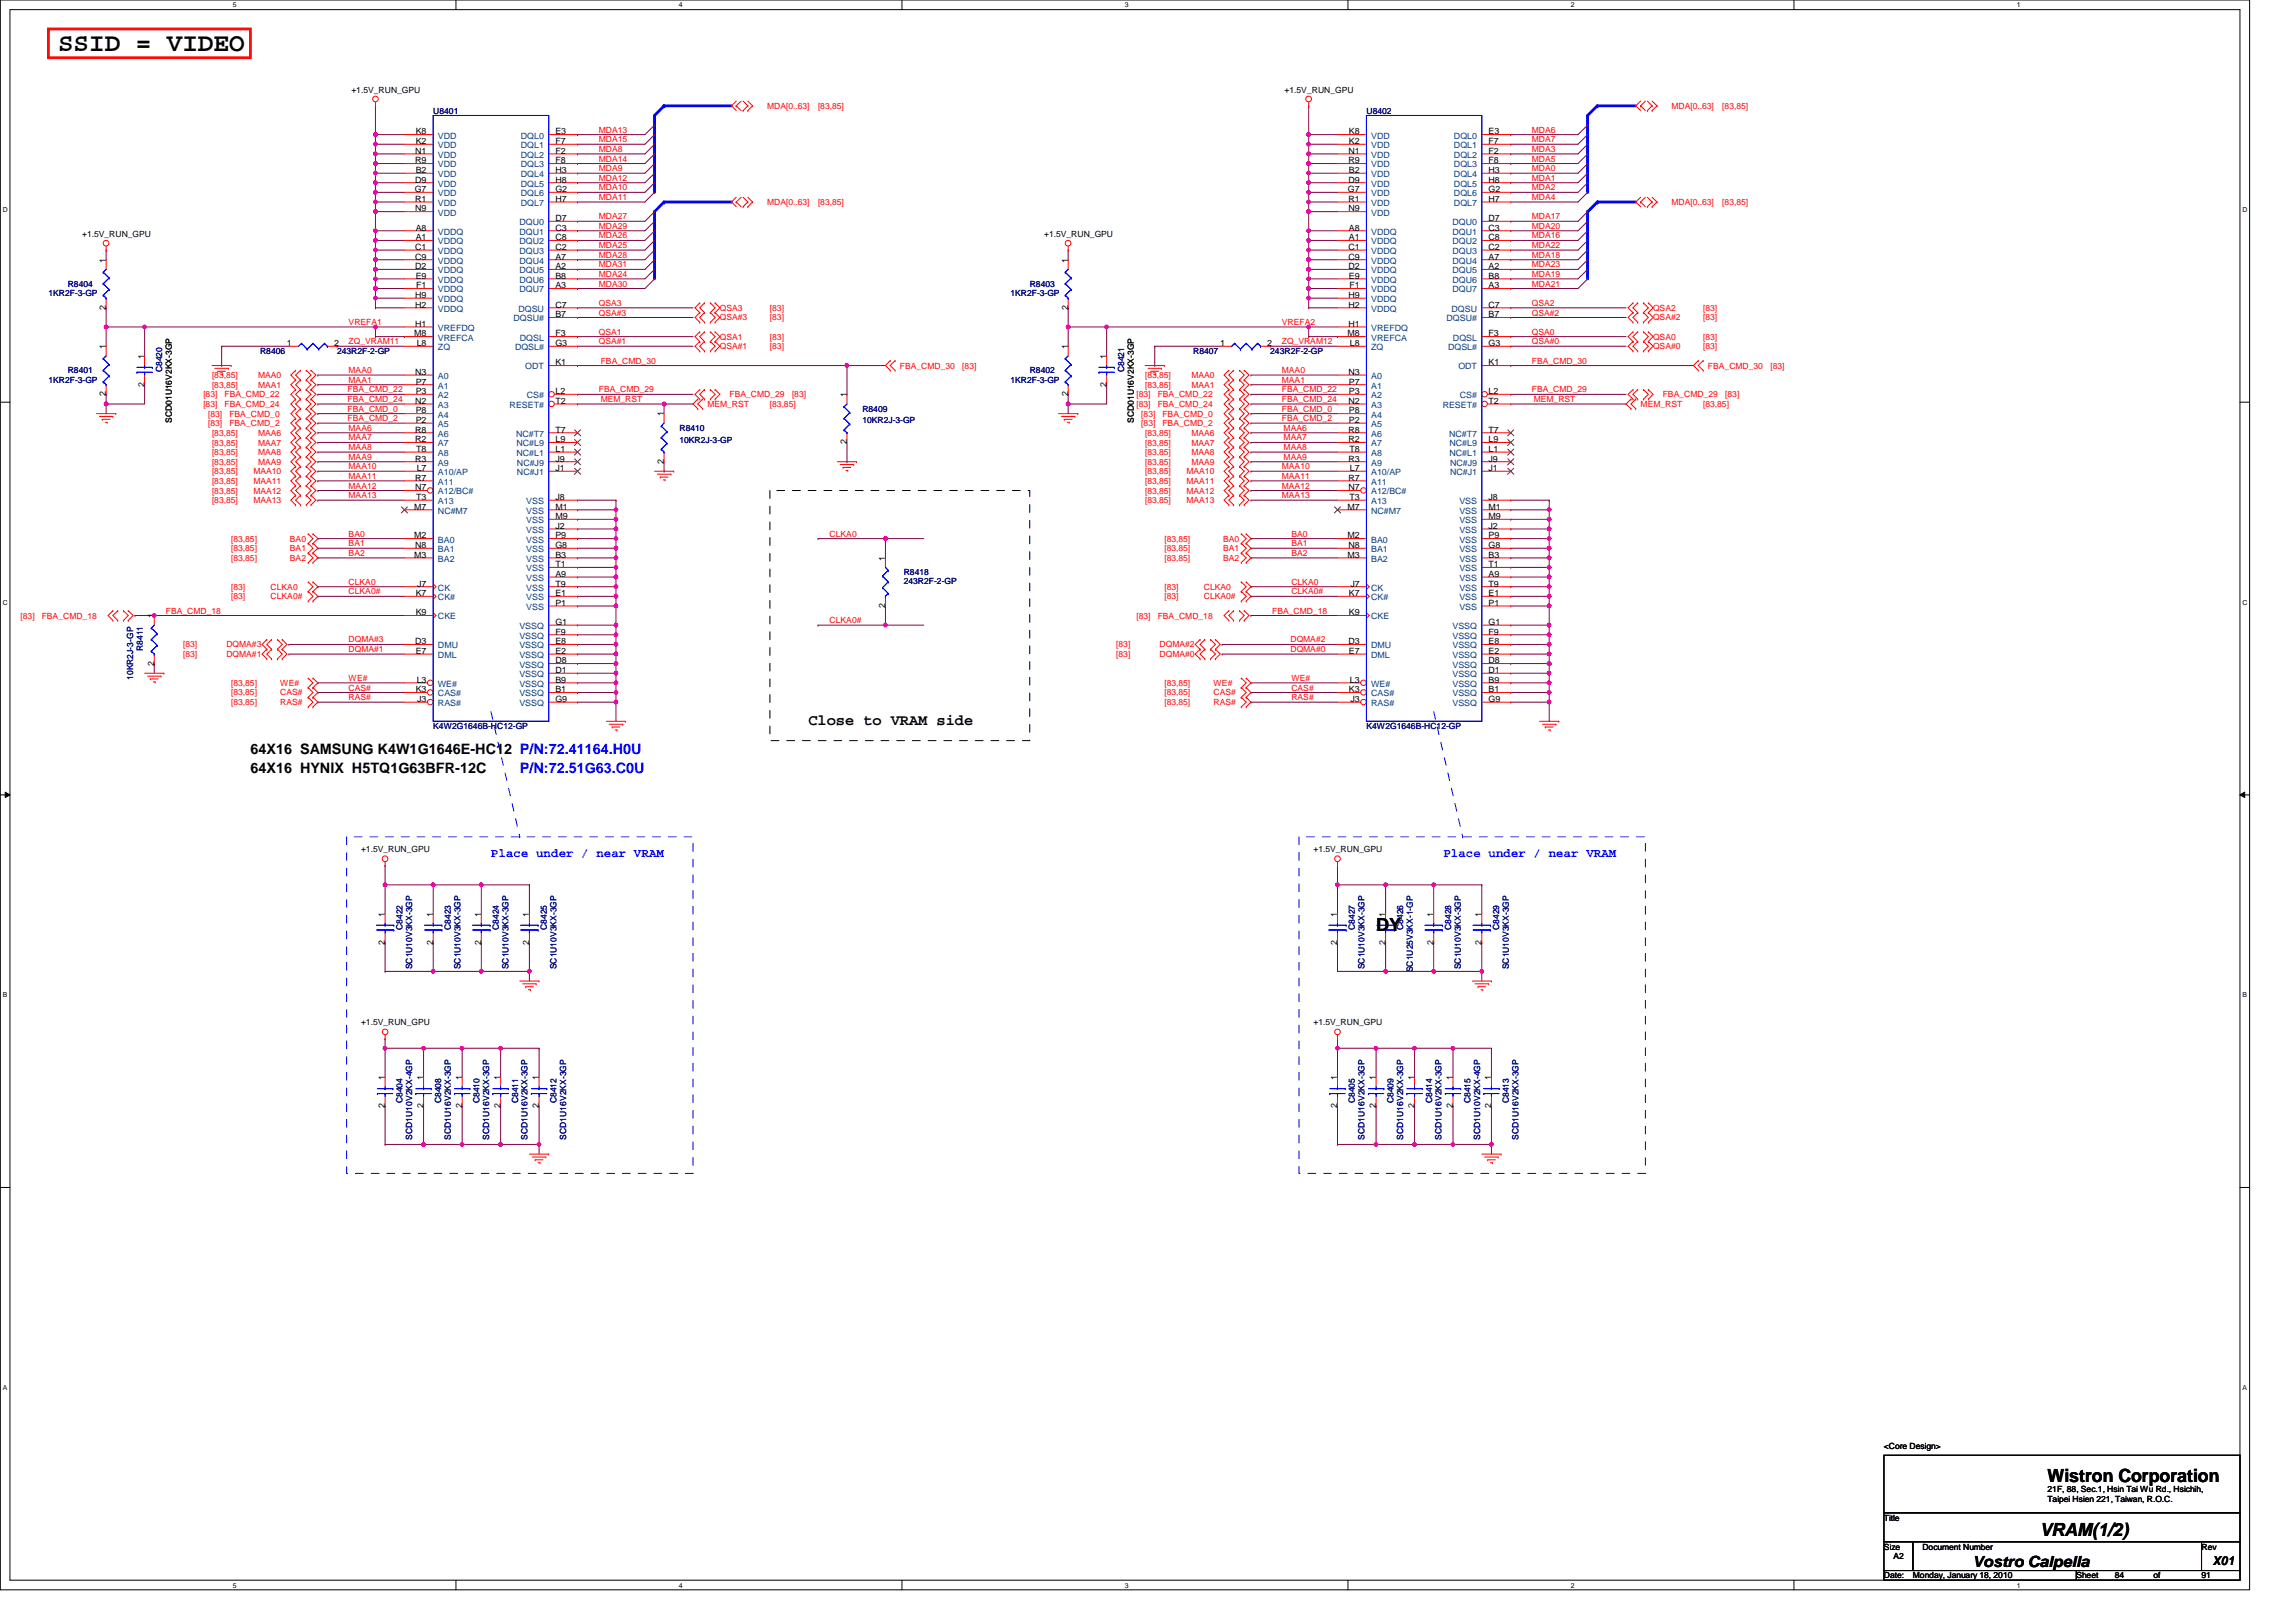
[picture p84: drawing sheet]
<svg xmlns="http://www.w3.org/2000/svg" width="297mm" height="210mm" viewBox="0 0 297 210" stroke-linecap="round" stroke-linejoin="round" font-family="sans-serif">
<defs><g id="words">
<text font-size="3.3" x="7.5" y="6.5">SSID = VIDEO</text>
<g font-size="2.3">
<text x="178" y="120.4">DY</text>
<text x="264.9" y="191.7">Wistron Corporation</text>
<text x="263.9" y="198.8">VRAM(1/2)</text>
</g>
<g font-size="2">
<text x="104.6" y="93.8">Close to VRAM side</text>
<text x="255.2" y="202.8">Vostro Calpella</text>
</g>
<g font-size="1.9">
<text x="32.4" y="97.6">64X16 SAMSUNG K4W1G1646E-HC12 P/N:72.41164.H0U</text>
<text x="32.4" y="100.1">64X16 HYNIX H5TQ1G63BFR-12C</text>
</g>
<text font-size="1.9" fill="#00f" x="67.2" y="100.1">P/N:72.51G63.C0U</text>
<g font-size="1.6" fill="#00f">
<text x="63.5" y="110.9">Place under / near VRAM</text>
<text x="186.7" y="110.9">Place under / near VRAM</text>
</g>
<text font-size="1.6" x="286.3" y="202.5">X01</text>
<g font-size="1.1">
<text x="45.5" y="12">+1.5V_RUN_GPU</text>
<text x="166.2" y="12">+1.5V_RUN_GPU</text>
<text x="53.8" y="17.4">K8</text>
<text x="71.9" y="17.4">E3</text>
<text x="174.5" y="17.4">K8</text>
<text x="192.6" y="17.4">E3</text>
<text x="53.7" y="23.6">D9</text>
<text x="53.7" y="19.9">N1</text>
<text x="53.7" y="21.1">R9</text>
<text x="53.8" y="22.4">B2</text>
<text x="53.8" y="18.6">K2</text>
<text x="71.9" y="23.6">H8</text>
<text x="71.9" y="22.4">H3</text>
<text x="71.9" y="21.1">F8</text>
<text x="71.9" y="19.9">F2</text>
<text x="71.9" y="18.6">F7</text>
<text x="174.5" y="23.6">D9</text>
<text x="174.5" y="19.9">N1</text>
<text x="174.5" y="21.1">R9</text>
<text x="174.5" y="22.4">B2</text>
<text x="174.5" y="18.6">K2</text>
<text x="192.6" y="23.6">H8</text>
<text x="192.6" y="22.4">H3</text>
<text x="192.6" y="21.1">F8</text>
<text x="192.6" y="19.9">F2</text>
<text x="192.6" y="18.6">F7</text>
<text x="53.7" y="24.9">G7</text>
<text x="53.7" y="27.4">N9</text>
<text x="53.7" y="26.1">R1</text>
<text x="53.8" y="29.8">A8</text>
<text x="71.9" y="28.6">D7</text>
<text x="71.9" y="29.8">C3</text>
<text x="71.9" y="26.1">H7</text>
<text x="71.9" y="24.9">G2</text>
<text x="174.4" y="24.9">G7</text>
<text x="174.5" y="27.4">N9</text>
<text x="174.5" y="26.1">R1</text>
<text x="174.5" y="29.8">A8</text>
<text x="192.6" y="28.6">D7</text>
<text x="192.6" y="29.8">C3</text>
<text x="192.6" y="26.1">H7</text>
<text x="192.6" y="24.9">G2</text>
<text x="10.6" y="30.6">+1.5V_RUN_GPU</text>
<text x="13.7" y="34" transform="rotate(-90 13.7 34)">1</text>
<text x="53.7" y="32.3">C1</text>
<text x="53.7" y="33.6">C9</text>
<text x="53.7" y="34.8">D2</text>
<text x="53.8" y="31.1">A1</text>
<text x="71.9" y="31.1">C8</text>
<text x="71.9" y="32.3">C2</text>
<text x="71.9" y="33.6">A7</text>
<text x="71.9" y="34.8">A2</text>
<text x="135.1" y="30.6">+1.5V_RUN_GPU</text>
<text x="138.2" y="34" transform="rotate(-90 138.2 34)">1</text>
<text x="174.5" y="32.3">C1</text>
<text x="174.5" y="33.6">C9</text>
<text x="174.5" y="34.8">D2</text>
<text x="174.5" y="31.1">A1</text>
<text x="192.6" y="31.1">C8</text>
<text x="192.6" y="32.3">C2</text>
<text x="192.6" y="33.6">A7</text>
<text x="192.6" y="34.8">A2</text>
<text x="13.7" y="40.1" transform="rotate(-90 13.7 40.1)">2</text>
<text x="53.7" y="39.8">H2</text>
<text x="53.7" y="38.6">H9</text>
<text x="53.8" y="36.1">E9</text>
<text x="53.8" y="37.3">F1</text>
<text x="71.9" y="41.1">B7</text>
<text x="71.9" y="39.8">C7</text>
<text x="71.9" y="36.1">B8</text>
<text x="71.9" y="37.3">A3</text>
<text x="138.2" y="40.1" transform="rotate(-90 138.2 40.1)">2</text>
<text x="174.5" y="39.8">H2</text>
<text x="174.5" y="38.6">H9</text>
<text x="174.5" y="36.1">E9</text>
<text x="174.6" y="37.3">F1</text>
<text x="192.6" y="41.1">B7</text>
<text x="192.6" y="39.8">C7</text>
<text x="192.6" y="36.1">B8</text>
<text x="192.6" y="37.3">A3</text>
<text x="13.7" y="45.2" transform="rotate(-90 13.7 45.2)">1</text>
<text x="18.7" y="46.4" transform="rotate(-90 18.7 46.4)">1</text>
<text x="37.1" y="44.8">1</text>
<text x="43.2" y="44.8">2</text>
<text x="53.6" y="43.5">M8</text>
<text x="53.7" y="42.3">H1</text>
<text x="53.9" y="44.8">L8</text>
<text x="71.9" y="43.5">F3</text>
<text x="71.9" y="44.8">G3</text>
<text x="71.9" y="47.3">K1</text>
<text x="138.2" y="45.2" transform="rotate(-90 138.2 45.2)">1</text>
<text x="143.1" y="46.4" transform="rotate(-90 143.1 46.4)">1</text>
<text x="157.9" y="44.8">1</text>
<text x="164" y="44.8">2</text>
<text x="174.3" y="43.5">M8</text>
<text x="174.5" y="42.3">H1</text>
<text x="174.6" y="44.8">L8</text>
<text x="192.6" y="43.5">F3</text>
<text x="192.6" y="44.8">G3</text>
<text x="192.6" y="47.3">K1</text>
<text x="13.7" y="51.3" transform="rotate(-90 13.7 51.3)">2</text>
<text x="18.7" y="50" transform="rotate(-90 18.7 50)">2</text>
<text x="53.7" y="48.5">N3</text>
<text x="53.7" y="52.3">N2</text>
<text x="53.8" y="49.8">P7</text>
<text x="53.8" y="51">P3</text>
<text x="53.8" y="53.5">P8</text>
<text x="71.9" y="52.3">T2</text>
<text x="71.9" y="51">L2</text>
<text x="85.9" y="53.9" transform="rotate(-90 85.9 53.9)">1</text>
<text x="109.6" y="51.4" transform="rotate(-90 109.6 51.4)">1</text>
<text x="138.2" y="51.3" transform="rotate(-90 138.2 51.3)">2</text>
<text x="143.1" y="50" transform="rotate(-90 143.1 50)">2</text>
<text x="174.5" y="48.5">N3</text>
<text x="174.5" y="52.3">N2</text>
<text x="174.5" y="49.8">P7</text>
<text x="174.5" y="51">P3</text>
<text x="174.5" y="53.5">P8</text>
<text x="192.6" y="52.3">T2</text>
<text x="192.6" y="51">L2</text>
<text x="22.2" y="54.8" transform="rotate(-90 22.2 54.8)">SCD01U16V2KX-3GP</text>
<text x="53.7" y="56">R8</text>
<text x="53.7" y="57.2">R2</text>
<text x="53.7" y="59.7">R3</text>
<text x="53.8" y="54.7">P2</text>
<text x="53.8" y="58.5">T8</text>
<text x="71.9" y="59.7">J9</text>
<text x="71.9" y="58.5">L1</text>
<text x="71.9" y="57.2">L9</text>
<text x="71.9" y="56">T7</text>
<text x="109.6" y="57.5" transform="rotate(-90 109.6 57.5)">2</text>
<text x="146.7" y="54.8" transform="rotate(-90 146.7 54.8)">SCD01U16V2KX-3GP</text>
<text x="174.5" y="56">R8</text>
<text x="174.5" y="57.2">R2</text>
<text x="174.5" y="59.7">R3</text>
<text x="174.5" y="54.7">P2</text>
<text x="174.6" y="58.5">T8</text>
<text x="192.6" y="59.7">J9</text>
<text x="192.6" y="58.5">L1</text>
<text x="192.6" y="57.2">L9</text>
<text x="192.6" y="56">T7</text>
<text x="53.6" y="66">M7</text>
<text x="53.7" y="62.2">R7</text>
<text x="53.7" y="63.5">N7</text>
<text x="53.8" y="64.7">T3</text>
<text x="53.9" y="61">L7</text>
<text x="71.9" y="61">J1</text>
<text x="71.9" y="64.7">J8</text>
<text x="71.9" y="66">M1</text>
<text x="85.9" y="60" transform="rotate(-90 85.9 60)">2</text>
<text x="174.3" y="66">M7</text>
<text x="174.5" y="62.2">R7</text>
<text x="174.5" y="63.5">N7</text>
<text x="174.6" y="64.7">T3</text>
<text x="174.6" y="61">L7</text>
<text x="192.6" y="61">J1</text>
<text x="192.6" y="64.7">J8</text>
<text x="192.6" y="66">M1</text>
<text x="53.6" y="69.7">M2</text>
<text x="53.7" y="70.9">N8</text>
<text x="71.9" y="70.9">G8</text>
<text x="71.9" y="68.4">J2</text>
<text x="71.9" y="67.2">M9</text>
<text x="71.9" y="69.7">P9</text>
<text x="174.3" y="69.7">M2</text>
<text x="174.5" y="70.9">N8</text>
<text x="192.6" y="70.9">G8</text>
<text x="192.6" y="68.4">J2</text>
<text x="192.6" y="67.2">M9</text>
<text x="192.6" y="69.7">P9</text>
<text x="53.6" y="72.2">M3</text>
<text x="53.8" y="77.2">K7</text>
<text x="54" y="75.9">J7</text>
<text x="71.9" y="74.7">A9</text>
<text x="71.9" y="72.2">B3</text>
<text x="71.9" y="77.2">E1</text>
<text x="71.9" y="73.4">T1</text>
<text x="71.9" y="75.9">T9</text>
<text x="114.5" y="72.6" transform="rotate(-90 114.5 72.6)">1</text>
<text x="174.3" y="72.2">M3</text>
<text x="174.5" y="77.2">K7</text>
<text x="174.7" y="75.9">J7</text>
<text x="192.6" y="74.7">A9</text>
<text x="192.6" y="72.2">B3</text>
<text x="192.6" y="77.2">E1</text>
<text x="192.6" y="73.4">T1</text>
<text x="192.6" y="75.9">T9</text>
<text x="19.9" y="80" transform="rotate(-90 19.9 80)">1</text>
<text x="53.7" y="83.4">D3</text>
<text x="53.8" y="79.6">K9</text>
<text x="71.9" y="78.4">P1</text>
<text x="71.9" y="83.4">E8</text>
<text x="71.9" y="82.1">F9</text>
<text x="71.9" y="80.9">G1</text>
<text x="114.5" y="78.7" transform="rotate(-90 114.5 78.7)">2</text>
<text x="174.5" y="83.4">D3</text>
<text x="174.5" y="79.6">K9</text>
<text x="192.6" y="78.4">P1</text>
<text x="192.6" y="83.4">E8</text>
<text x="192.6" y="82.1">F9</text>
<text x="192.6" y="80.9">G1</text>
<text x="19.9" y="86.1" transform="rotate(-90 19.9 86.1)">2</text>
<text x="53.8" y="84.6">E7</text>
<text x="53.8" y="89.6">K3</text>
<text x="53.9" y="88.3">L3</text>
<text x="71.9" y="89.6">B1</text>
<text x="71.9" y="88.3">B9</text>
<text x="71.9" y="87.1">D1</text>
<text x="71.9" y="85.9">D8</text>
<text x="71.9" y="84.6">E2</text>
<text x="174.5" y="84.6">E7</text>
<text x="174.5" y="89.6">K3</text>
<text x="174.6" y="88.3">L3</text>
<text x="192.6" y="89.6">B1</text>
<text x="192.6" y="88.3">B9</text>
<text x="192.6" y="87.1">D1</text>
<text x="192.6" y="85.9">D8</text>
<text x="192.6" y="84.6">E2</text>
<text x="54" y="90.8">J3</text>
<text x="71.9" y="90.8">G9</text>
<text x="174.7" y="90.8">J3</text>
<text x="192.6" y="90.8">G9</text>
<text x="46.7" y="110.3">+1.5V_RUN_GPU</text>
<text x="169.9" y="110.3">+1.5V_RUN_GPU</text>
<text x="49.8" y="118.6" transform="rotate(-90 49.8 118.6)">1</text>
<text x="56" y="118.6" transform="rotate(-90 56 118.6)">1</text>
<text x="62.2" y="118.6" transform="rotate(-90 62.2 118.6)">1</text>
<text x="68.5" y="118.6" transform="rotate(-90 68.5 118.6)">1</text>
<text x="173" y="118.6" transform="rotate(-90 173 118.6)">1</text>
<text x="179.2" y="118.6" transform="rotate(-90 179.2 118.6)">1</text>
<text x="185.5" y="118.6" transform="rotate(-90 185.5 118.6)">1</text>
<text x="191.7" y="118.6" transform="rotate(-90 191.7 118.6)">1</text>
<text x="49.8" y="122.2" transform="rotate(-90 49.8 122.2)">2</text>
<text x="56" y="122.2" transform="rotate(-90 56 122.2)">2</text>
<text x="62.2" y="122.2" transform="rotate(-90 62.2 122.2)">2</text>
<text x="68.5" y="122.2" transform="rotate(-90 68.5 122.2)">2</text>
<text x="173" y="122.2" transform="rotate(-90 173 122.2)">2</text>
<text x="179.2" y="122.2" transform="rotate(-90 179.2 122.2)">2</text>
<text x="185.5" y="122.2" transform="rotate(-90 185.5 122.2)">2</text>
<text x="191.7" y="122.2" transform="rotate(-90 191.7 122.2)">2</text>
<text x="46.7" y="132.7">+1.5V_RUN_GPU</text>
<text x="169.9" y="132.7">+1.5V_RUN_GPU</text>
<text x="49.8" y="143.4" transform="rotate(-90 49.8 143.4)">2</text>
<text x="49.8" y="139.8" transform="rotate(-90 49.8 139.8)">1</text>
<text x="54.8" y="143.4" transform="rotate(-90 54.8 143.4)">2</text>
<text x="54.8" y="139.8" transform="rotate(-90 54.8 139.8)">1</text>
<text x="59.8" y="143.4" transform="rotate(-90 59.8 143.4)">2</text>
<text x="59.8" y="139.8" transform="rotate(-90 59.8 139.8)">1</text>
<text x="64.7" y="143.4" transform="rotate(-90 64.7 143.4)">2</text>
<text x="64.7" y="139.8" transform="rotate(-90 64.7 139.8)">1</text>
<text x="69.7" y="143.4" transform="rotate(-90 69.7 143.4)">2</text>
<text x="69.7" y="139.8" transform="rotate(-90 69.7 139.8)">1</text>
<text x="173" y="143.4" transform="rotate(-90 173 143.4)">2</text>
<text x="173" y="139.8" transform="rotate(-90 173 139.8)">1</text>
<text x="178" y="143.4" transform="rotate(-90 178 143.4)">2</text>
<text x="178" y="139.8" transform="rotate(-90 178 139.8)">1</text>
<text x="183" y="143.4" transform="rotate(-90 183 143.4)">2</text>
<text x="183" y="139.8" transform="rotate(-90 183 139.8)">1</text>
<text x="188" y="143.4" transform="rotate(-90 188 143.4)">2</text>
<text x="188" y="139.8" transform="rotate(-90 188 139.8)">1</text>
<text x="192.9" y="143.4" transform="rotate(-90 192.9 143.4)">2</text>
<text x="192.9" y="139.8" transform="rotate(-90 192.9 139.8)">1</text>
<text x="243.7" y="187.5">&lt;Core Design&gt;</text>
<text x="243.7" y="196.8">Title</text>
<text x="264.9" y="193.1">21F, 88, Sec.1, Hsin Tai Wu Rd., Hsichih,</text>
<text x="264.9" y="194.4">Taipei Hsien 221, Taiwan, R.O.C.</text>
<text x="243.7" y="200.5">Size</text>
<text x="245" y="201.8">A2</text>
<text x="248.7" y="200.5">Document Number</text>
<text x="284.8" y="200.5">Rev</text>
<text x="243.7" y="204.3">Date:</text>
<text x="247.5" y="204.3">Monday, January 18, 2010</text>
<text x="268.6" y="204.3">Sheet</text>
<text x="273.6" y="204.3">84</text>
<text x="278.6" y="204.3">of</text>
<text x="284.8" y="204.3">91</text>
</g>
<g font-size="1.1" fill="#000080">
<text x="56" y="14.7">U8401</text>
<text x="176.8" y="14.7">U8402</text>
<text x="6.3" y="38.4">1KR2F-3-GP</text>
<text x="8.8" y="37.1">R8404</text>
<text x="130.7" y="38.4">1KR2F-3-GP</text>
<text x="133.2" y="37.1">R8403</text>
<text x="33.7" y="45.8">R8406</text>
<text x="43.6" y="45.8">243R2F-2-GP</text>
<text x="154.4" y="45.8">R8407</text>
<text x="164.3" y="45.8">243R2F-2-GP</text>
<text x="6.3" y="49.6">1KR2F-3-GP</text>
<text x="8.8" y="48.3">R8401</text>
<text x="21" y="48.2" transform="rotate(-90 21 48.2)">C8420</text>
<text x="111.6" y="53.3">R8409</text>
<text x="130.7" y="49.6">1KR2F-3-GP</text>
<text x="133.2" y="48.3">R8402</text>
<text x="145.4" y="48.2" transform="rotate(-90 145.4 48.2)">C8421</text>
<text x="87.9" y="55.8">R8410</text>
<text x="87.9" y="57.3">10KR2J-3-GP</text>
<text x="111.6" y="54.8">10KR2J-3-GP</text>
<text x="116.9" y="74.4">R8418</text>
<text x="116.9" y="75.6">243R2F-2-GP</text>
<text x="17.2" y="88" transform="rotate(-90 17.2 88)">10KR2J-3-GP</text>
<text x="18.5" y="84.3" transform="rotate(-90 18.5 84.3)">R8411</text>
<text x="56" y="94.4">K4W2G1646B-HC12-GP</text>
<text x="176.8" y="94.4">K4W2G1646B-HC12-GP</text>
<text x="52.1" y="120.4" transform="rotate(-90 52.1 120.4)">C8422</text>
<text x="53.3" y="125.5" transform="rotate(-90 53.3 125.5)">SC1U10V3KX-3GP</text>
<text x="58.3" y="120.4" transform="rotate(-90 58.3 120.4)">C8423</text>
<text x="59.6" y="125.5" transform="rotate(-90 59.6 125.5)">SC1U10V3KX-3GP</text>
<text x="64.5" y="120.4" transform="rotate(-90 64.5 120.4)">C8424</text>
<text x="65.8" y="125.5" transform="rotate(-90 65.8 125.5)">SC1U10V3KX-3GP</text>
<text x="70.8" y="120.4" transform="rotate(-90 70.8 120.4)">C8425</text>
<text x="72" y="125.5" transform="rotate(-90 72 125.5)">SC1U10V3KX-3GP</text>
<text x="175.3" y="120.4" transform="rotate(-90 175.3 120.4)">C8427</text>
<text x="176.5" y="125.5" transform="rotate(-90 176.5 125.5)">SC1U10V3KX-3GP</text>
<text x="181.5" y="120.4" transform="rotate(-90 181.5 120.4)">C8426</text>
<text x="182.8" y="125.8" transform="rotate(-90 182.8 125.8)">SC1U25V3KX-1-GP</text>
<text x="187.7" y="120.4" transform="rotate(-90 187.7 120.4)">C8428</text>
<text x="189" y="125.5" transform="rotate(-90 189 125.5)">SC1U10V3KX-3GP</text>
<text x="194" y="120.4" transform="rotate(-90 194 120.4)">C8429</text>
<text x="195.2" y="125.5" transform="rotate(-90 195.2 125.5)">SC1U10V3KX-3GP</text>
<text x="52.1" y="142.8" transform="rotate(-90 52.1 142.8)">C8404</text>
<text x="57.1" y="142.8" transform="rotate(-90 57.1 142.8)">C8408</text>
<text x="62" y="142.8" transform="rotate(-90 62 142.8)">C8410</text>
<text x="67" y="142.8" transform="rotate(-90 67 142.8)">C8411</text>
<text x="72" y="142.8" transform="rotate(-90 72 142.8)">C8412</text>
<text x="175.3" y="142.8" transform="rotate(-90 175.3 142.8)">C8405</text>
<text x="180.3" y="142.8" transform="rotate(-90 180.3 142.8)">C8409</text>
<text x="185.3" y="142.8" transform="rotate(-90 185.3 142.8)">C8414</text>
<text x="190.2" y="142.8" transform="rotate(-90 190.2 142.8)">C8415</text>
<text x="195.2" y="142.8" transform="rotate(-90 195.2 142.8)">C8413</text>
<text x="53.3" y="147.5" transform="rotate(-90 53.3 147.5)">SCD1U10V2KX-4GP</text>
<text x="58.3" y="147.5" transform="rotate(-90 58.3 147.5)">SCD1U16V2KX-3GP</text>
<text x="63.3" y="147.5" transform="rotate(-90 63.3 147.5)">SCD1U16V2KX-3GP</text>
<text x="68.3" y="147.5" transform="rotate(-90 68.3 147.5)">SCD1U16V2KX-3GP</text>
<text x="73.3" y="147.5" transform="rotate(-90 73.3 147.5)">SCD1U16V2KX-3GP</text>
<text x="176.5" y="147.5" transform="rotate(-90 176.5 147.5)">SCD1U16V2KX-3GP</text>
<text x="181.5" y="147.5" transform="rotate(-90 181.5 147.5)">SCD1U16V2KX-3GP</text>
<text x="186.5" y="147.5" transform="rotate(-90 186.5 147.5)">SCD1U16V2KX-3GP</text>
<text x="191.5" y="147.5" transform="rotate(-90 191.5 147.5)">SCD1U10V2KX-4GP</text>
<text x="196.5" y="147.5" transform="rotate(-90 196.5 147.5)">SCD1U16V2KX-3GP</text>
</g>
<g font-size="1.1" fill="#004080">
<text x="56.7" y="17.9">VDD</text>
<text x="67.4" y="17.9">DQL0</text>
<text x="177.4" y="17.9">VDD</text>
<text x="188.1" y="17.9">DQL0</text>
<text x="56.7" y="22.9">VDD</text>
<text x="56.7" y="19.2">VDD</text>
<text x="56.7" y="20.4">VDD</text>
<text x="56.7" y="21.7">VDD</text>
<text x="67.4" y="22.9">DQL4</text>
<text x="67.4" y="21.7">DQL3</text>
<text x="67.4" y="20.4">DQL2</text>
<text x="67.4" y="19.2">DQL1</text>
<text x="177.4" y="22.9">VDD</text>
<text x="177.4" y="19.2">VDD</text>
<text x="177.4" y="20.4">VDD</text>
<text x="177.4" y="21.7">VDD</text>
<text x="188.1" y="22.9">DQL4</text>
<text x="188.1" y="21.7">DQL3</text>
<text x="188.1" y="20.4">DQL2</text>
<text x="188.1" y="19.2">DQL1</text>
<text x="56.7" y="24.2">VDD</text>
<text x="56.7" y="25.4">VDD</text>
<text x="56.7" y="27.9">VDD</text>
<text x="56.7" y="26.6">VDD</text>
<text x="67.2" y="29.1">DQU0</text>
<text x="67.4" y="26.6">DQL7</text>
<text x="67.4" y="25.4">DQL6</text>
<text x="67.4" y="24.2">DQL5</text>
<text x="177.4" y="24.2">VDD</text>
<text x="177.4" y="25.4">VDD</text>
<text x="177.4" y="27.9">VDD</text>
<text x="177.4" y="26.6">VDD</text>
<text x="187.9" y="29.1">DQU0</text>
<text x="188.1" y="26.6">DQL7</text>
<text x="188.1" y="25.4">DQL6</text>
<text x="188.1" y="24.2">DQL5</text>
<text x="56.7" y="31.6">VDDQ</text>
<text x="56.7" y="30.4">VDDQ</text>
<text x="56.7" y="32.9">VDDQ</text>
<text x="56.7" y="34.1">VDDQ</text>
<text x="56.7" y="35.4">VDDQ</text>
<text x="67.2" y="30.4">DQU1</text>
<text x="67.2" y="31.6">DQU2</text>
<text x="67.2" y="32.9">DQU3</text>
<text x="67.2" y="34.1">DQU4</text>
<text x="67.2" y="35.4">DQU5</text>
<text x="177.4" y="31.6">VDDQ</text>
<text x="177.4" y="30.4">VDDQ</text>
<text x="177.4" y="32.9">VDDQ</text>
<text x="177.4" y="34.1">VDDQ</text>
<text x="177.4" y="35.4">VDDQ</text>
<text x="187.9" y="30.4">DQU1</text>
<text x="187.9" y="31.6">DQU2</text>
<text x="187.9" y="32.9">DQU3</text>
<text x="187.9" y="34.1">DQU4</text>
<text x="187.9" y="35.4">DQU5</text>
<text x="56.7" y="36.6">VDDQ</text>
<text x="56.7" y="37.8">VDDQ</text>
<text x="56.7" y="40.3">VDDQ</text>
<text x="56.7" y="39.1">VDDQ</text>
<text x="66.4" y="41.6">DQSU#</text>
<text x="67.1" y="40.3">DQSU</text>
<text x="67.2" y="36.6">DQU6</text>
<text x="67.2" y="37.8">DQU7</text>
<text x="177.4" y="36.6">VDDQ</text>
<text x="177.4" y="37.8">VDDQ</text>
<text x="177.4" y="40.3">VDDQ</text>
<text x="177.4" y="39.1">VDDQ</text>
<text x="187.2" y="41.6">DQSU#</text>
<text x="187.8" y="40.3">DQSU</text>
<text x="187.9" y="36.6">DQU6</text>
<text x="187.9" y="37.8">DQU7</text>
<text x="56.7" y="45.3">ZQ</text>
<text x="56.7" y="44.1">VREFCA</text>
<text x="56.7" y="42.8">VREFDQ</text>
<text x="66.6" y="45.3">DQSL#</text>
<text x="67.3" y="44.1">DQSL</text>
<text x="68" y="47.8">ODT</text>
<text x="177.4" y="45.3">ZQ</text>
<text x="177.4" y="44.1">VREFCA</text>
<text x="177.4" y="42.8">VREFDQ</text>
<text x="187.3" y="45.3">DQSL#</text>
<text x="188" y="44.1">DQSL</text>
<text x="188.7" y="47.8">ODT</text>
<text x="56.7" y="49">A0</text>
<text x="56.7" y="50.3">A1</text>
<text x="56.7" y="51.5">A2</text>
<text x="56.7" y="52.8">A3</text>
<text x="65.9" y="52.8">RESET#</text>
<text x="68.2" y="51.5">CS#</text>
<text x="177.4" y="49">A0</text>
<text x="177.4" y="50.3">A1</text>
<text x="177.4" y="51.5">A2</text>
<text x="177.4" y="52.8">A3</text>
<text x="186.6" y="52.8">RESET#</text>
<text x="188.9" y="51.5">CS#</text>
<text x="56.7" y="54">A4</text>
<text x="56.7" y="55.3">A5</text>
<text x="56.7" y="56.5">A6</text>
<text x="56.7" y="57.8">A7</text>
<text x="56.7" y="59">A8</text>
<text x="66.8" y="56.5">NC#T7</text>
<text x="66.8" y="59">NC#L1</text>
<text x="66.8" y="57.8">NC#L9</text>
<text x="177.4" y="54">A4</text>
<text x="177.4" y="55.3">A5</text>
<text x="177.4" y="56.5">A6</text>
<text x="177.4" y="57.8">A7</text>
<text x="177.4" y="59">A8</text>
<text x="187.5" y="56.5">NC#T7</text>
<text x="187.5" y="59">NC#L1</text>
<text x="187.5" y="57.8">NC#L9</text>
<text x="56.7" y="60.3">A9</text>
<text x="56.7" y="61.5">A10/AP</text>
<text x="56.7" y="62.7">A11</text>
<text x="56.7" y="64">A12/BC#</text>
<text x="56.7" y="65.2">A13</text>
<text x="66.9" y="61.5">NC#J1</text>
<text x="66.9" y="60.3">NC#J9</text>
<text x="68.1" y="65.2">VSS</text>
<text x="177.4" y="60.3">A9</text>
<text x="177.4" y="61.5">A10/AP</text>
<text x="177.4" y="62.7">A11</text>
<text x="177.4" y="64">A12/BC#</text>
<text x="177.4" y="65.2">A13</text>
<text x="187.6" y="61.5">NC#J1</text>
<text x="187.6" y="60.3">NC#J9</text>
<text x="188.8" y="65.2">VSS</text>
<text x="56.7" y="66.5">NC#M7</text>
<text x="56.7" y="70.2">BA0</text>
<text x="56.7" y="71.5">BA1</text>
<text x="68.1" y="71.5">VSS</text>
<text x="68.1" y="69">VSS</text>
<text x="68.1" y="66.5">VSS</text>
<text x="68.1" y="67.7">VSS</text>
<text x="68.1" y="70.2">VSS</text>
<text x="177.4" y="66.5">NC#M7</text>
<text x="177.4" y="70.2">BA0</text>
<text x="177.4" y="71.5">BA1</text>
<text x="188.8" y="71.5">VSS</text>
<text x="188.8" y="69">VSS</text>
<text x="188.8" y="66.5">VSS</text>
<text x="188.8" y="67.7">VSS</text>
<text x="188.8" y="70.2">VSS</text>
<text x="56.7" y="72.7">BA2</text>
<text x="56.7" y="76.4">CK</text>
<text x="56.7" y="77.7">CK#</text>
<text x="68.1" y="75.2">VSS</text>
<text x="68.1" y="72.7">VSS</text>
<text x="68.1" y="77.7">VSS</text>
<text x="68.1" y="73.9">VSS</text>
<text x="68.1" y="76.4">VSS</text>
<text x="177.4" y="72.7">BA2</text>
<text x="177.4" y="76.4">CK</text>
<text x="177.4" y="77.7">CK#</text>
<text x="188.8" y="75.2">VSS</text>
<text x="188.8" y="72.7">VSS</text>
<text x="188.8" y="77.7">VSS</text>
<text x="188.8" y="73.9">VSS</text>
<text x="188.8" y="76.4">VSS</text>
<text x="56.7" y="80.2">CKE</text>
<text x="56.7" y="83.9">DMU</text>
<text x="67.2" y="83.9">VSSQ</text>
<text x="67.2" y="82.7">VSSQ</text>
<text x="67.2" y="81.4">VSSQ</text>
<text x="68.1" y="78.9">VSS</text>
<text x="177.4" y="80.2">CKE</text>
<text x="177.4" y="83.9">DMU</text>
<text x="187.9" y="83.9">VSSQ</text>
<text x="187.9" y="82.7">VSSQ</text>
<text x="187.9" y="81.4">VSSQ</text>
<text x="188.8" y="78.9">VSS</text>
<text x="56.7" y="85.2">DML</text>
<text x="56.7" y="88.9">WE#</text>
<text x="67.2" y="88.9">VSSQ</text>
<text x="67.2" y="87.6">VSSQ</text>
<text x="67.2" y="86.4">VSSQ</text>
<text x="67.2" y="85.2">VSSQ</text>
<text x="177.4" y="85.2">DML</text>
<text x="177.4" y="88.9">WE#</text>
<text x="187.9" y="88.9">VSSQ</text>
<text x="187.9" y="87.6">VSSQ</text>
<text x="187.9" y="86.4">VSSQ</text>
<text x="187.9" y="85.2">VSSQ</text>
<text x="56.7" y="90.1">CAS#</text>
<text x="56.7" y="91.4">RAS#</text>
<text x="67.2" y="90.1">VSSQ</text>
<text x="67.2" y="91.4">VSSQ</text>
<text x="177.4" y="90.1">CAS#</text>
<text x="177.4" y="91.4">RAS#</text>
<text x="187.9" y="90.1">VSSQ</text>
<text x="187.9" y="91.4">VSSQ</text>
</g>
<g font-size="1.1" fill="#f00">
<text x="77.5" y="17.2">MDA13</text>
<text x="99.2" y="14.1">MDA[0..63]</text>
<text x="105.8" y="14.1">[83,85]</text>
<text x="198.2" y="17.2">MDA6</text>
<text x="216.2" y="14.1">MDA[0..63]</text>
<text x="222.8" y="14.1">[83,85]</text>
<text x="77.5" y="22.2">MDA9</text>
<text x="77.5" y="23.4">MDA12</text>
<text x="77.5" y="20.9">MDA14</text>
<text x="77.5" y="19.7">MDA8</text>
<text x="77.5" y="18.4">MDA15</text>
<text x="198.2" y="18.4">MDA7</text>
<text x="198.2" y="23.4">MDA1</text>
<text x="198.2" y="22.2">MDA0</text>
<text x="198.2" y="20.9">MDA5</text>
<text x="198.2" y="19.7">MDA3</text>
<text x="77.5" y="24.6">MDA10</text>
<text x="77.5" y="25.9">MDA11</text>
<text x="77.5" y="29.6">MDA29</text>
<text x="77.5" y="28.4">MDA27</text>
<text x="99.2" y="26.5">MDA[0..63]</text>
<text x="105.8" y="26.5">[83,85]</text>
<text x="198.2" y="28.4">MDA17</text>
<text x="198.2" y="29.6">MDA20</text>
<text x="198.2" y="25.9">MDA4</text>
<text x="198.2" y="24.6">MDA2</text>
<text x="216.2" y="26.5">MDA[0..63]</text>
<text x="222.8" y="26.5">[83,85]</text>
<text x="77.5" y="35.8">MDA24</text>
<text x="77.5" y="33.4">MDA28</text>
<text x="77.5" y="32.1">MDA25</text>
<text x="77.5" y="30.9">MDA26</text>
<text x="77.5" y="34.6">MDA31</text>
<text x="198.2" y="33.4">MDA18</text>
<text x="198.2" y="30.9">MDA16</text>
<text x="198.2" y="34.6">MDA23</text>
<text x="198.2" y="35.8">MDA19</text>
<text x="198.2" y="32.1">MDA22</text>
<text x="77.5" y="37.1">MDA30</text>
<text x="77.5" y="39.6">QSA3</text>
<text x="77.5" y="40.8">QSA#3</text>
<text x="93.1" y="40.2">QSA3</text>
<text x="93.1" y="41.5">QSA#3</text>
<text x="99.6" y="40.2">[83]</text>
<text x="99.6" y="41.5">[83]</text>
<text x="198.2" y="37.1">MDA21</text>
<text x="198.2" y="39.6">QSA2</text>
<text x="198.2" y="40.8">QSA#2</text>
<text x="213.9" y="40.2">QSA2</text>
<text x="213.9" y="41.5">QSA#2</text>
<text x="220.3" y="40.2">[83]</text>
<text x="220.3" y="41.5">[83]</text>
<text x="45.1" y="44.6">ZQ_VRAM11</text>
<text x="45.1" y="42.1">VREFA1</text>
<text x="77.5" y="43.3">QSA1</text>
<text x="77.5" y="44.6">QSA#1</text>
<text x="77.7" y="47.1">FBA_CMD_30</text>
<text x="93.1" y="44">QSA1</text>
<text x="93.1" y="45.2">QSA#1</text>
<text x="99.6" y="44">[83]</text>
<text x="99.6" y="45.2">[83]</text>
<text x="116.4" y="47.7">FBA_CMD_30</text>
<text x="124.5" y="47.7">[83]</text>
<text x="165.8" y="44.6">ZQ_VRAM12</text>
<text x="165.8" y="42.1">VREFA2</text>
<text x="198.2" y="43.3">QSA0</text>
<text x="198.2" y="44.6">QSA#0</text>
<text x="198.2" y="47.1">FBA_CMD_30</text>
<text x="213.9" y="44">QSA0</text>
<text x="213.9" y="45.2">QSA#0</text>
<text x="220.3" y="44">[83]</text>
<text x="220.3" y="45.2">[83]</text>
<text x="221" y="47.7">FBA_CMD_30</text>
<text x="229" y="47.7">[83]</text>
<text x="26.3" y="52.7">[83]</text>
<text x="26.3" y="51.4">[83]</text>
<text x="26.9" y="53.9">[83]</text>
<text x="27.4" y="48.9">[83,85]</text>
<text x="27.4" y="50.2">[83,85]</text>
<text x="29" y="52.7">FBA_CMD_24</text>
<text x="29" y="51.4">FBA_CMD_22</text>
<text x="29.7" y="53.9">FBA_CMD_0</text>
<text x="33.4" y="48.9">MAA0</text>
<text x="33.4" y="50.2">MAA1</text>
<text x="45" y="53.3">FBA_CMD_0</text>
<text x="45" y="52">FBA_CMD_24</text>
<text x="45" y="50.8">FBA_CMD_22</text>
<text x="45.1" y="48.3">MAA0</text>
<text x="45.1" y="49.5">MAA1</text>
<text x="77.5" y="50.8">FBA_CMD_29</text>
<text x="77.7" y="52">MEM_RST</text>
<text x="91.5" y="52.7">MEM_RST</text>
<text x="94.4" y="51.4">FBA_CMD_29</text>
<text x="99.6" y="52.7">[83,85]</text>
<text x="102.5" y="51.4">[83]</text>
<text x="147" y="52.7">[83]</text>
<text x="147" y="51.4">[83]</text>
<text x="147.7" y="53.9">[83]</text>
<text x="148.1" y="48.9">[83,85]</text>
<text x="148.1" y="50.2">[83,85]</text>
<text x="149.8" y="52.7">FBA_CMD_24</text>
<text x="149.8" y="51.4">FBA_CMD_22</text>
<text x="150.4" y="53.9">FBA_CMD_0</text>
<text x="154.1" y="48.9">MAA0</text>
<text x="154.1" y="50.2">MAA1</text>
<text x="165.8" y="53.3">FBA_CMD_0</text>
<text x="165.8" y="52">FBA_CMD_24</text>
<text x="165.8" y="48.3">MAA0</text>
<text x="165.8" y="49.5">MAA1</text>
<text x="165.8" y="50.8">FBA_CMD_22</text>
<text x="198.2" y="50.8">FBA_CMD_29</text>
<text x="198.4" y="52">MEM_RST</text>
<text x="212.3" y="52.7">MEM_RST</text>
<text x="215.1" y="51.4">FBA_CMD_29</text>
<text x="220.3" y="52.7">[83,85]</text>
<text x="223.2" y="51.4">[83]</text>
<text x="26.9" y="55.2">[83]</text>
<text x="27.4" y="56.4">[83,85]</text>
<text x="27.4" y="58.9">[83,85]</text>
<text x="27.4" y="57.7">[83,85]</text>
<text x="29.7" y="55.2">FBA_CMD_2</text>
<text x="33.4" y="56.4">MAA6</text>
<text x="33.4" y="58.9">MAA8</text>
<text x="33.4" y="57.7">MAA7</text>
<text x="45" y="54.5">FBA_CMD_2</text>
<text x="45.1" y="58.3">MAA8</text>
<text x="45.1" y="59.5">MAA9</text>
<text x="45.1" y="55.8">MAA6</text>
<text x="45.1" y="57">MAA7</text>
<text x="147.7" y="55.2">[83]</text>
<text x="148.1" y="57.7">[83,85]</text>
<text x="148.1" y="56.4">[83,85]</text>
<text x="148.1" y="58.9">[83,85]</text>
<text x="150.4" y="55.2">FBA_CMD_2</text>
<text x="154.1" y="57.7">MAA7</text>
<text x="154.1" y="56.4">MAA6</text>
<text x="154.1" y="58.9">MAA8</text>
<text x="165.8" y="54.5">FBA_CMD_2</text>
<text x="166.1" y="57">MAA7</text>
<text x="166.1" y="58.3">MAA8</text>
<text x="166.1" y="59.5">MAA9</text>
<text x="166.1" y="55.8">MAA6</text>
<text x="27.4" y="60.1">[83,85]</text>
<text x="27.4" y="63.9">[83,85]</text>
<text x="27.4" y="62.6">[83,85]</text>
<text x="27.4" y="61.4">[83,85]</text>
<text x="27.4" y="65.1">[83,85]</text>
<text x="32.8" y="63.9">MAA12</text>
<text x="32.8" y="62.6">MAA11</text>
<text x="32.8" y="61.4">MAA10</text>
<text x="32.8" y="65.1">MAA13</text>
<text x="33.4" y="60.1">MAA9</text>
<text x="45.1" y="63.2">MAA12</text>
<text x="45.1" y="60.7">MAA10</text>
<text x="45.1" y="62">MAA11</text>
<text x="45.1" y="64.5">MAA13</text>
<text x="148.1" y="60.1">[83,85]</text>
<text x="148.1" y="63.9">[83,85]</text>
<text x="148.1" y="62.6">[83,85]</text>
<text x="148.1" y="61.4">[83,85]</text>
<text x="148.1" y="65.1">[83,85]</text>
<text x="153.5" y="63.9">MAA12</text>
<text x="153.5" y="62.6">MAA11</text>
<text x="153.5" y="61.4">MAA10</text>
<text x="153.5" y="65.1">MAA13</text>
<text x="154.1" y="60.1">MAA9</text>
<text x="165.8" y="63.2">MAA12</text>
<text x="165.8" y="60.7">MAA10</text>
<text x="165.8" y="62">MAA11</text>
<text x="165.8" y="64.5">MAA13</text>
<text x="29.9" y="70.1">[83,85]</text>
<text x="29.9" y="71.3">[83,85]</text>
<text x="37.5" y="70.1">BA0</text>
<text x="37.5" y="71.3">BA1</text>
<text x="45.1" y="70.7">BA1</text>
<text x="45.1" y="69.4">BA0</text>
<text x="45.1" y="71.9">BA2</text>
<text x="107.3" y="69.4">CLKA0</text>
<text x="150.6" y="70.1">[83,85]</text>
<text x="150.6" y="71.3">[83,85]</text>
<text x="158.2" y="70.1">BA0</text>
<text x="158.2" y="71.3">BA1</text>
<text x="167.1" y="71.9">BA2</text>
<text x="167.1" y="70.7">BA1</text>
<text x="167.1" y="69.4">BA0</text>
<text x="29.9" y="76.3">[83]</text>
<text x="29.9" y="77.6">[83]</text>
<text x="29.9" y="72.6">[83,85]</text>
<text x="35" y="76.3">CLKA0</text>
<text x="35" y="77.6">CLKA0#</text>
<text x="37.5" y="72.6">BA2</text>
<text x="45.1" y="76.9">CLKA0#</text>
<text x="45.1" y="75.7">CLKA0</text>
<text x="150.6" y="76.3">[83]</text>
<text x="150.6" y="77.6">[83]</text>
<text x="150.6" y="72.6">[83,85]</text>
<text x="155.7" y="76.3">CLKA0</text>
<text x="155.7" y="77.6">CLKA0#</text>
<text x="158.2" y="72.6">BA2</text>
<text x="167.1" y="76.9">CLKA0#</text>
<text x="167.1" y="75.7">CLKA0</text>
<text x="2.7" y="80.1">[83]</text>
<text x="5.4" y="80.1">FBA_CMD_18</text>
<text x="21.5" y="79.4">FBA_CMD_18</text>
<text x="23.7" y="83.8">[83]</text>
<text x="29.3" y="83.8">DQMA#3</text>
<text x="45.1" y="83.1">DQMA#3</text>
<text x="107.3" y="80.6">CLKA0#</text>
<text x="144.4" y="83.8">[83]</text>
<text x="147" y="80.1">[83]</text>
<text x="149.8" y="80.1">FBA_CMD_18</text>
<text x="150" y="83.8">DQMA#2</text>
<text x="164.6" y="79.4">FBA_CMD_18</text>
<text x="167" y="83.1">DQMA#2</text>
<text x="23.7" y="85">[83]</text>
<text x="29.3" y="85">DQMA#1</text>
<text x="29.9" y="88.8">[83,85]</text>
<text x="36.3" y="88.8">WE#</text>
<text x="45.1" y="84.4">DQMA#1</text>
<text x="45.1" y="88.1">WE#</text>
<text x="45.1" y="89.4">CAS#</text>
<text x="144.4" y="85">[83]</text>
<text x="150" y="85">DQMA#0</text>
<text x="150.6" y="88.8">[83,85]</text>
<text x="157" y="88.8">WE#</text>
<text x="167" y="84.4">DQMA#0</text>
<text x="167.1" y="88.1">WE#</text>
<text x="167.1" y="89.4">CAS#</text>
<text x="29.9" y="91.2">[83,85]</text>
<text x="29.9" y="90">[83,85]</text>
<text x="36.3" y="91.2">RAS#</text>
<text x="36.3" y="90">CAS#</text>
<text x="45.1" y="90.6">RAS#</text>
<text x="150.6" y="91.2">[83,85]</text>
<text x="150.6" y="90">[83,85]</text>
<text x="157" y="91.2">RAS#</text>
<text x="157" y="90">CAS#</text>
<text x="167.1" y="90.6">RAS#</text>
</g>
<g font-size=".9">
<text x="30.1" y="1">5</text>
<text x="87.8" y="1">4</text>
<text x="145.5" y="1">3</text>
<text x="203.2" y="1">2</text>
<text x="260.9" y="1">1</text>
<text x=".4" y="27.5">D</text>
<text x="290.1" y="27.5">D</text>
<text x=".4" y="78.3">C</text>
<text x="290.1" y="78.3">C</text>
<text x=".4" y="129.1">B</text>
<text x="290.1" y="129.1">B</text>
<text x=".4" y="179.9">A</text>
<text x="290.1" y="179.9">A</text>
<text x="30.1" y="205.4">5</text>
<text x="87.8" y="205.4">4</text>
<text x="145.5" y="205.4">3</text>
<text x="203.2" y="205.4">2</text>
<text x="260.9" y="205.4">1</text>
</g>
</g></defs>
<path d="M0 0h291v205.7h-291zM1.3 1.2h288.5v203.3h-288.5z" fill="none" stroke="#000" stroke-width=".13"/>
<g fill="#fff">
<path d="M30.1 .1h.5v1h-.5z"/>
<path d="M30.1 204.6h.5v1h-.5z"/>
</g>
<path d="M59 0v1.2M59 204.5v1.2" fill="none" stroke="#000" stroke-width=".13"/>
<g fill="#fff">
<path d="M87.8 .1h.5v1h-.5z"/>
<path d="M87.8 204.6h.5v1h-.5z"/>
</g>
<path d="M116.7 0v1.2M116.7 204.5v1.2" fill="none" stroke="#000" stroke-width=".13"/>
<g fill="#fff">
<path d="M145.5 .1h.5v1h-.5z"/>
<path d="M145.5 204.6h.5v1h-.5z"/>
</g>
<path d="M174.4 0v1.2M174.4 204.5v1.2" fill="none" stroke="#000" stroke-width=".13"/>
<g fill="#fff">
<path d="M203.2 .1h.5v1h-.5z"/>
<path d="M203.2 204.6h.5v1h-.5z"/>
</g>
<path d="M232.1 0v1.2M232.1 204.5v1.2" fill="none" stroke="#000" stroke-width=".13"/>
<g fill="#fff">
<path d="M260.9 .1h.5v1h-.5z"/>
<path d="M260.9 204.6h.5v1h-.5z"/>
<path d="M.4 26.6h.6v1h-.6z"/>
<path d="M290.1 26.6h.6v1h-.6z"/>
<path d="M.4 77.4h.6v1h-.6z"/>
<path d="M290.1 77.4h.6v1h-.6z"/>
</g>
<path d="M0 52h1.3M289.8 52h1.2" fill="none" stroke="#000" stroke-width=".13"/>
<g fill="#fff">
<path d="M.4 128.3h.5v1h-.5z"/>
<path d="M290.1 128.3h.6v1h-.6z"/>
</g>
<path d="M0 102.9h1.3M.7 102.5l.6 .4-.6 .3zM289.8 102.9l.6-.4v.7zM289.8 102.9h1.2" fill="none" stroke="#000" stroke-width=".13"/>
<path d="M.7 102.5l.6 .4-.6 .3zM289.8 102.9l.6-.4v.7z" fill="#000"/>
<g fill="#fff">
<path d="M.4 179.1h.5v1h-.5z"/>
<path d="M290.1 179.1h.6v1h-.6z"/>
</g>
<path d="M0 153.7h1.3M289.8 153.7h1.2" fill="none" stroke="#000" stroke-width=".13"/>
<path d="M195.4 33.6h.1M195.4 37.3h.1M195.4 28.6h.1M195.4 33.6h8.7M195.4 37.3h8.7M195.4 28.6h8.7M48.6 42.3h.1M48.6 42.3h3.7" fill="none" stroke="#800040" stroke-width=".13"/>
<circle cx="48.6" cy="42.3" r=".23" fill="#f0f"/>
<circle cx="48.6" cy="42.3" r=".23" fill="none" stroke="#f0f" stroke-width=".13"/>
<path d="M74.7 17.4h.1M74.7 17.4h8.7M74.7 22.4h.1M74.7 37.3h.1M74.7 22.4h8.7M74.7 37.3h8.7" fill="none" stroke="#800040" stroke-width=".13"/>
<path d="M85.9 13.7h8.7" fill="none" stroke="#00f" stroke-width=".36"/>
<circle cx="85.9" cy="13.7" r=".18" fill="#00f"/>
<path d="M85.9 13.7l-1.2 1.2" fill="none" stroke="#00f" stroke-width=".36"/>
<circle cx="85.9" cy="13.7" r=".18" fill="#00f"/>
<path d="M85.9 26.1h8.7" fill="none" stroke="#00f" stroke-width=".36"/>
<circle cx="85.9" cy="26.1" r=".18" fill="#00f"/>
<path d="M48.6 32.4h.1M48.6 32.4v1.2" fill="none" stroke="#800040" stroke-width=".13"/>
<circle cx="48.6" cy="32.3" r=".24" fill="#f0f"/>
<circle cx="48.6" cy="32.3" r=".24" fill="none" stroke="#f0f" stroke-width=".13"/>
<path d="M48.6 23.6h.1M48.6 23.6v1.3" fill="none" stroke="#800040" stroke-width=".13"/>
<circle cx="48.6" cy="23.6" r=".23" fill="#f0f"/>
<circle cx="48.6" cy="23.6" r=".23" fill="none" stroke="#f0f" stroke-width=".13"/>
<path d="M48.6 34.9h.1M48.6 34.9v1.2" fill="none" stroke="#800040" stroke-width=".13"/>
<circle cx="48.6" cy="36.1" r=".23" fill="#f0f"/>
<circle cx="48.6" cy="36.1" r=".23" fill="none" stroke="#f0f" stroke-width=".13"/>
<circle cx="48.6" cy="34.8" r=".23" fill="#f0f"/>
<circle cx="48.6" cy="34.8" r=".23" fill="none" stroke="#f0f" stroke-width=".13"/>
<path d="M48.6 18.7h.1M48.6 18.7v1.2M48.6 23.6h.1M48.6 23.6h3.7" fill="none" stroke="#800040" stroke-width=".13"/>
<circle cx="48.6" cy="18.7" r=".24" fill="#f0f"/>
<circle cx="48.6" cy="18.7" r=".24" fill="none" stroke="#f0f" stroke-width=".13"/>
<path d="M48.6 17.4h.1M48.6 17.4v1.3M48.6 24.9h.1M48.6 24.9h3.7" fill="none" stroke="#800040" stroke-width=".13"/>
<circle cx="48.6" cy="17.4" r=".23" fill="#f0f"/>
<circle cx="48.6" cy="17.4" r=".23" fill="none" stroke="#f0f" stroke-width=".13"/>
<path d="M48.6 18.7h.1M48.6 18.7h3.7M48.6 26.1h.1M48.6 22.4h.1M48.6 24.9h.1M48.6 26.1h3.7M48.6 22.4h3.7M48.6 24.9v1.2" fill="none" stroke="#800040" stroke-width=".13"/>
<circle cx="48.6" cy="26.1" r=".24" fill="#f0f"/>
<circle cx="48.6" cy="26.1" r=".24" fill="none" stroke="#f0f" stroke-width=".13"/>
<circle cx="48.6" cy="24.9" r=".24" fill="#f0f"/>
<circle cx="48.6" cy="24.9" r=".24" fill="none" stroke="#f0f" stroke-width=".13"/>
<g fill="none" stroke="#800040" stroke-width=".13">
<path d="M48.6 19.9h.1M48.6 19.9h3.7M48.6 33.6h.1M48.6 26.1h.1M48.6 21.2h.1M48.6 32.4h.1M48.6 27.4h.1M48.6 33.6h3.7M48.6 26.1v1.3M48.6 33.6v1.3M48.6 21.2h3.7M48.6 32.4h3.7"/>
<path d="M48.6 27.4h3.7"/>
</g>
<circle cx="48.6" cy="34.8" r=".23" fill="#f0f"/>
<circle cx="48.6" cy="34.8" r=".23" fill="none" stroke="#f0f" stroke-width=".13"/>
<circle cx="48.6" cy="33.6" r=".24" fill="#f0f"/>
<circle cx="48.6" cy="33.6" r=".24" fill="none" stroke="#f0f" stroke-width=".13"/>
<path d="M48.6 29.9h.1M48.6 21.2h.1M48.6 29.9h3.7M48.6 21.2v1.2" fill="none" stroke="#800040" stroke-width=".13"/>
<circle cx="48.6" cy="21.2" r=".24" fill="#f0f"/>
<circle cx="48.6" cy="21.2" r=".24" fill="none" stroke="#f0f" stroke-width=".13"/>
<path d="M48.6 19.9h.1M48.6 19.9v1.3" fill="none" stroke="#800040" stroke-width=".13"/>
<circle cx="48.6" cy="19.9" r=".24" fill="#f0f"/>
<circle cx="48.6" cy="19.9" r=".24" fill="none" stroke="#f0f" stroke-width=".13"/>
<path d="M48.6 17.4h.1M48.6 17.4h3.7M48.6 31.1h.1M48.6 34.9h.1M48.6 36.1h.1M48.6 27.4h.1M48.6 31.1h3.7M48.6 34.9h3.7M48.6 36.1h3.7M48.6 27.4v2.5" fill="none" stroke="#800040" stroke-width=".13"/>
<circle cx="48.6" cy="27.4" r=".24" fill="#f0f"/>
<circle cx="48.6" cy="27.4" r=".24" fill="none" stroke="#f0f" stroke-width=".13"/>
<path d="M48.6 29.9h.1M48.6 29.9v1.2" fill="none" stroke="#800040" stroke-width=".13"/>
<circle cx="48.6" cy="29.9" r=".23" fill="#f0f"/>
<circle cx="48.6" cy="29.9" r=".23" fill="none" stroke="#f0f" stroke-width=".13"/>
<path d="M48.6 31.1h.1M48.6 31.1v1.3" fill="none" stroke="#800040" stroke-width=".13"/>
<circle cx="48.6" cy="31.1" r=".24" fill="#f0f"/>
<circle cx="48.6" cy="31.1" r=".24" fill="none" stroke="#f0f" stroke-width=".13"/>
<path d="M48.6 13.7h.1M48.6 13.7v3.7M74.7 66h.1M74.7 66h5" fill="none" stroke="#800040" stroke-width=".13"/>
<circle cx="79.7" cy="66" r=".23" fill="#f0f"/>
<circle cx="79.7" cy="66" r=".23" fill="none" stroke="#f0f" stroke-width=".13"/>
<path d="M74.7 68.5h.1M74.7 68.5h5M79.7 66h.1M79.7 68.5h.1M79.7 66v1.2M79.7 68.5v1.2" fill="none" stroke="#800040" stroke-width=".13"/>
<circle cx="79.7" cy="68.4" r=".24" fill="#f0f"/>
<circle cx="79.7" cy="68.4" r=".24" fill="none" stroke="#f0f" stroke-width=".13"/>
<path d="M74.7 69.7h.1M74.7 69.7h5M79.7 69.7h.1M79.7 69.7v1.3" fill="none" stroke="#800040" stroke-width=".13"/>
<circle cx="79.7" cy="69.7" r=".24" fill="#f0f"/>
<circle cx="79.7" cy="69.7" r=".24" fill="none" stroke="#f0f" stroke-width=".13"/>
<path d="M74.7 71h.1M74.7 71h5M79.7 71h.1M79.7 71v1.2" fill="none" stroke="#800040" stroke-width=".13"/>
<circle cx="79.7" cy="70.9" r=".24" fill="#f0f"/>
<circle cx="79.7" cy="70.9" r=".24" fill="none" stroke="#f0f" stroke-width=".13"/>
<path d="M74.7 72.2h.1M74.7 72.2h5M79.7 72.2h.1M79.7 72.2v1.2" fill="none" stroke="#800040" stroke-width=".13"/>
<circle cx="79.7" cy="72.2" r=".23" fill="#f0f"/>
<circle cx="79.7" cy="72.2" r=".23" fill="none" stroke="#f0f" stroke-width=".13"/>
<path d="M74.7 73.4h.1M74.7 73.4h5M79.7 73.4h.1M79.7 73.4v1.3" fill="none" stroke="#800040" stroke-width=".13"/>
<circle cx="79.7" cy="73.4" r=".23" fill="#f0f"/>
<circle cx="79.7" cy="73.4" r=".23" fill="none" stroke="#f0f" stroke-width=".13"/>
<path d="M74.7 74.7h.1M74.7 74.7h5M79.7 74.7h.1M79.7 74.7v1.2" fill="none" stroke="#800040" stroke-width=".13"/>
<circle cx="79.7" cy="74.7" r=".24" fill="#f0f"/>
<circle cx="79.7" cy="74.7" r=".24" fill="none" stroke="#f0f" stroke-width=".13"/>
<path d="M74.7 75.9h.1M74.7 75.9h5M79.7 78.4h.1M79.7 78.4v2.5" fill="none" stroke="#800040" stroke-width=".13"/>
<circle cx="79.7" cy="78.4" r=".23" fill="#f0f"/>
<circle cx="79.7" cy="78.4" r=".23" fill="none" stroke="#f0f" stroke-width=".13"/>
<path d="M74.7 80.9h.1M74.7 80.9h5M79.7 80.9h.1M79.7 80.9v1.2" fill="none" stroke="#800040" stroke-width=".13"/>
<circle cx="79.7" cy="80.9" r=".24" fill="#f0f"/>
<circle cx="79.7" cy="80.9" r=".24" fill="none" stroke="#f0f" stroke-width=".13"/>
<path d="M74.7 82.1h.1M74.7 82.1h5M79.7 82.1h.1M79.7 82.1v1.3" fill="none" stroke="#800040" stroke-width=".13"/>
<circle cx="79.7" cy="82.1" r=".24" fill="#f0f"/>
<circle cx="79.7" cy="82.1" r=".24" fill="none" stroke="#f0f" stroke-width=".13"/>
<path d="M74.7 83.4h.1M74.7 83.4h5M79.7 83.4h.1M79.7 83.4v1.2" fill="none" stroke="#800040" stroke-width=".13"/>
<circle cx="79.7" cy="83.4" r=".24" fill="#f0f"/>
<circle cx="79.7" cy="83.4" r=".24" fill="none" stroke="#f0f" stroke-width=".13"/>
<path d="M74.7 84.6h.1M74.7 84.6h5M79.7 85.9h.1M79.7 85.9v1.2" fill="none" stroke="#800040" stroke-width=".13"/>
<circle cx="79.7" cy="85.9" r=".23" fill="#f0f"/>
<circle cx="79.7" cy="85.9" r=".23" fill="none" stroke="#f0f" stroke-width=".13"/>
<path d="M74.7 85.9h.1M74.7 85.9h5" fill="none" stroke="#800040" stroke-width=".13"/>
<circle cx="79.7" cy="85.9" r=".23" fill="#f0f"/>
<circle cx="79.7" cy="85.9" r=".23" fill="none" stroke="#f0f" stroke-width=".13"/>
<path d="M74.7 67.2h.1M74.7 67.2h5M79.7 67.2h.1M79.7 67.2v1.3" fill="none" stroke="#800040" stroke-width=".13"/>
<circle cx="79.7" cy="67.2" r=".23" fill="#f0f"/>
<circle cx="79.7" cy="67.2" r=".23" fill="none" stroke="#f0f" stroke-width=".13"/>
<path d="M41.1 71h.1M41.1 69.7h.1M41.1 71h11.2M41.1 69.7h11.2M79.7 84.6h.1M79.7 84.6v1.3" fill="none" stroke="#800040" stroke-width=".13"/>
<circle cx="79.7" cy="84.6" r=".23" fill="#f0f"/>
<circle cx="79.7" cy="84.6" r=".23" fill="none" stroke="#f0f" stroke-width=".13"/>
<path d="M79.7 64.7h.1M79.7 64.7v1.3" fill="none" stroke="#800040" stroke-width=".13"/>
<path d="M206.6 26.1h5" fill="none" stroke="#00f" stroke-width=".36"/>
<circle cx="206.6" cy="26.1" r=".18" fill="#00f"/>
<path d="M206.6 26.1l-1.2 1.3" fill="none" stroke="#00f" stroke-width=".36"/>
<circle cx="206.6" cy="26.1" r=".18" fill="#00f"/>
<path d="M206.6 13.7h5" fill="none" stroke="#00f" stroke-width=".36"/>
<circle cx="206.6" cy="13.7" r=".18" fill="#00f"/>
<path d="M206.6 13.7l-1.2 1.2" fill="none" stroke="#00f" stroke-width=".36"/>
<circle cx="206.6" cy="13.7" r=".18" fill="#00f"/>
<path d="M64.8 135.7h.1M64.8 135.7v3.7" fill="none" stroke="#800040" stroke-width=".13"/>
<circle cx="64.8" cy="135.7" r=".24" fill="#f0f"/>
<circle cx="64.8" cy="135.7" r=".24" fill="none" stroke="#f0f" stroke-width=".13"/>
<path d="M59.8 135.7h.1M59.8 135.7h5" fill="none" stroke="#800040" stroke-width=".13"/>
<circle cx="59.8" cy="135.7" r=".23" fill="#f0f"/>
<circle cx="59.8" cy="135.7" r=".23" fill="none" stroke="#f0f" stroke-width=".13"/>
<path d="M49.8 135.7h.1M49.8 135.7v3.7M49.8 135.7h5M54.8 135.7h.1M54.8 135.7v3.7" fill="none" stroke="#800040" stroke-width=".13"/>
<circle cx="49.8" cy="135.7" r=".24" fill="#f0f"/>
<circle cx="49.8" cy="135.7" r=".24" fill="none" stroke="#f0f" stroke-width=".13"/>
<path d="M54.8 135.7h.1M54.8 135.7h5M59.8 135.7h.1M59.8 135.7v3.7" fill="none" stroke="#800040" stroke-width=".13"/>
<circle cx="54.8" cy="135.7" r=".23" fill="#f0f"/>
<circle cx="54.8" cy="135.7" r=".23" fill="none" stroke="#f0f" stroke-width=".13"/>
<path d="M49.8 134.4h.1M49.8 134.4v1.3M69.7 148.1h.1M69.7 148.1v1.3" fill="none" stroke="#800040" stroke-width=".13"/>
<circle cx="69.7" cy="148.1" r=".24" fill="#f0f"/>
<circle cx="69.7" cy="148.1" r=".24" fill="none" stroke="#f0f" stroke-width=".13"/>
<path d="M64.8 148.1h.1M64.8 148.1h4.9" fill="none" stroke="#800040" stroke-width=".13"/>
<circle cx="64.8" cy="148.1" r=".24" fill="#f0f"/>
<circle cx="64.8" cy="148.1" r=".24" fill="none" stroke="#f0f" stroke-width=".13"/>
<path d="M54.8 143.1h.1M54.8 148.1h.1M54.8 143.1v5M59.8 143.1h.1M59.8 143.1v5h-5" fill="none" stroke="#800040" stroke-width=".13"/>
<circle cx="54.8" cy="148.1" r=".23" fill="#f0f"/>
<circle cx="54.8" cy="148.1" r=".23" fill="none" stroke="#f0f" stroke-width=".13"/>
<path d="M74.7 64.7h.1M74.7 64.7h5M49.8 143.1h.1M49.8 148.1h.1M49.8 143.1v5M49.8 148.1h5" fill="none" stroke="#800040" stroke-width=".13"/>
<path d="M84.7 23.6v1.3" fill="none" stroke="#00f" stroke-width=".36"/>
<circle cx="84.7" cy="23.6" r=".18" fill="#00f"/>
<g fill="none" stroke="#800040" stroke-width=".13">
<path d="M74.7 19.9h.1M74.7 18.7h.1M74.7 18.7h8.7M74.7 19.9h8.7M195.4 18.7h.1M195.4 19.9h.1M195.4 17.4h.1M195.4 18.7h8.7M195.4 19.9h8.7M195.4 17.4h8.7M13.7 32.4h.1M13.7 32.4v1.2"/>
<path d="M74.7 23.6h.1M74.7 21.2h.1M74.7 24.9h.1M74.7 26.1h.1M74.7 29.9h.1M74.7 36.1h.1M74.7 33.6h.1M74.7 32.4h.1M74.7 31.1h.1M74.7 28.6h.1M74.7 34.9h.1M74.7 23.6h8.7"/>
<path d="M74.7 21.2h8.7M74.7 24.9h8.7M74.7 26.1h8.7M74.7 31.1h8.7M74.7 34.9h8.7M74.7 36.1h8.7M74.7 32.4h8.7M74.7 29.9h8.7M74.7 33.6h8.7M74.7 28.6h8.7M195.4 23.6h.1M195.4 22.4h.1"/>
<path d="M195.4 21.2h.1M195.4 31.1h.1M195.4 34.9h.1M195.4 36.1h.1M195.4 32.4h.1M195.4 29.9h.1M195.4 26.1h.1M195.4 24.9h.1M195.4 23.6h8.7M195.4 22.4h8.7M195.4 21.2h8.7M195.4 24.9h8.7"/>
<path d="M195.4 26.1h8.7M195.4 31.1h8.7M195.4 34.9h8.7M195.4 36.1h8.7M195.4 32.4h8.7M195.4 29.9h8.7M13.7 51h.1M13.7 52.3h.1M13.7 51v1.3M13.7 52.3h5M64.8 143.1h.1M64.8 143.1v5"/>
</g>
<circle cx="13.7" cy="52.3" r=".24" fill="#f0f"/>
<circle cx="13.7" cy="52.3" r=".24" fill="none" stroke="#f0f" stroke-width=".13"/>
<path d="M13.7 39.8h.1M13.7 39.8v2.5M13.7 52.3h.1M13.7 42.3h.1M13.7 52.3v1.2M13.7 42.3h5M18.7 49.8h.1M18.7 42.3h.1M18.7 42.3v3.8M18.7 49.8v2.5" fill="none" stroke="#800040" stroke-width=".13"/>
<circle cx="13.7" cy="42.3" r=".24" fill="#f0f"/>
<circle cx="13.7" cy="42.3" r=".24" fill="none" stroke="#f0f" stroke-width=".13"/>
<path d="M13.7 42.3h.1M13.7 42.3v2.5" fill="none" stroke="#800040" stroke-width=".13"/>
<path d="M205.4 21.2v1.2" fill="none" stroke="#00f" stroke-width=".36"/>
<circle cx="205.4" cy="21.2" r=".18" fill="#00f"/>
<path d="M41.1 54.8h.1M41.1 54.8h11.2M20 79.7h.1M20 79.7h32.3M41.1 63.5h.1M41.1 63.5h11.2" fill="none" stroke="#800040" stroke-width=".13"/>
<circle cx="20" cy="79.7" r=".24" fill="#f0f"/>
<circle cx="20" cy="79.7" r=".24" fill="none" stroke="#f0f" stroke-width=".13"/>
<g fill="none" stroke="#800040" stroke-width=".13">
<path d="M195.4 39.8h.1M195.4 39.8h15M41.1 53.5h.1M41.1 52.3h.1M41.1 58.5h.1M41.1 59.8h.1M41.1 48.5h.1M41.1 49.8h.1M41.1 56h.1M41.1 51h.1M41.1 53.5h11.2M41.1 52.3h11.2"/>
<path d="M41.1 51h11.2M41.1 58.5h11.2M41.1 59.8h11.2M41.1 48.5h11.2M41.1 49.8h11.2M41.1 56h11.2M74.7 51h.1M74.7 51h15M195.4 43.6h.1M195.4 41.1h.1M195.4 44.8h.1M195.4 43.6h15"/>
<path d="M195.4 41.1h15M195.4 44.8h15M41.1 61h.1M41.1 62.2h.1M41.1 64.7h.1M41.1 72.2h.1M41.1 61h11.2M41.1 62.2h11.2M41.1 64.7h11.2M41.1 72.2h11.2M37.4 84.6h.1M37.4 83.4h.1"/>
<path d="M37.4 83.4h14.9M37.4 84.6h14.9M158.1 83.4h.1M158.1 84.6h.1M158.1 83.4h14.9M158.1 84.6h14.9"/>
</g>
<path d="M85.9 26.1l-1.2 1.3" fill="none" stroke="#00f" stroke-width=".36"/>
<circle cx="85.9" cy="26.1" r=".18" fill="#00f"/>
<path d="M48.6 22.4h.1M48.6 22.4v1.2M41.1 57.3h.1M41.1 57.3h11.2M85.9 52.3h.1M85.9 52.3h3.8M41.1 90.9h.1M41.1 88.4h.1M41.1 89.6h.1M41.1 90.9h11.2M41.1 88.4h11.2M41.1 89.6h11.2" fill="none" stroke="#800040" stroke-width=".13"/>
<circle cx="48.6" cy="22.4" r=".23" fill="#f0f"/>
<circle cx="48.6" cy="22.4" r=".23" fill="none" stroke="#f0f" stroke-width=".13"/>
<path d="M48.6 39.8h.1M48.6 36.1h.1M48.6 38.6h.1M48.6 39.8h3.7M48.6 36.1v1.2M48.6 38.6v1.2M48.6 38.6h3.7" fill="none" stroke="#800040" stroke-width=".13"/>
<circle cx="48.6" cy="38.6" r=".24" fill="#f0f"/>
<circle cx="48.6" cy="38.6" r=".24" fill="none" stroke="#f0f" stroke-width=".13"/>
<path d="M48.6 37.3h.1M48.6 37.3h3.7" fill="none" stroke="#800040" stroke-width=".13"/>
<circle cx="48.6" cy="37.3" r=".24" fill="#f0f"/>
<circle cx="48.6" cy="37.3" r=".24" fill="none" stroke="#f0f" stroke-width=".13"/>
<path d="M48.6 37.3h.1M48.6 37.3v1.3" fill="none" stroke="#800040" stroke-width=".13"/>
<circle cx="48.6" cy="37.3" r=".24" fill="#f0f"/>
<circle cx="48.6" cy="37.3" r=".24" fill="none" stroke="#f0f" stroke-width=".13"/>
<path d="M74.7 77.2h.1M79.7 75.9h.1M79.7 75.9v1.3h-5" fill="none" stroke="#800040" stroke-width=".13"/>
<circle cx="79.7" cy="75.9" r=".24" fill="#f0f"/>
<circle cx="79.7" cy="75.9" r=".24" fill="none" stroke="#f0f" stroke-width=".13"/>
<path d="M74.7 78.4h.1M79.7 77.2h.1M79.7 77.2v1.2h-5" fill="none" stroke="#800040" stroke-width=".13"/>
<circle cx="79.7" cy="77.2" r=".24" fill="#f0f"/>
<circle cx="79.7" cy="77.2" r=".24" fill="none" stroke="#f0f" stroke-width=".13"/>
<path d="M74.7 87.1h.1M74.7 87.1h5M79.7 87.1h.1M79.7 87.1v1.3" fill="none" stroke="#800040" stroke-width=".13"/>
<circle cx="79.7" cy="87.1" r=".24" fill="#f0f"/>
<circle cx="79.7" cy="87.1" r=".24" fill="none" stroke="#f0f" stroke-width=".13"/>
<path d="M74.7 88.4h.1M74.7 88.4h5M79.7 88.4h.1M79.7 88.4v1.2" fill="none" stroke="#800040" stroke-width=".13"/>
<circle cx="79.7" cy="88.4" r=".24" fill="#f0f"/>
<circle cx="79.7" cy="88.4" r=".24" fill="none" stroke="#f0f" stroke-width=".13"/>
<path d="M74.7 89.6h.1M74.7 89.6h5M79.7 90.9h.1M79.7 90.9v2.4" fill="none" stroke="#800040" stroke-width=".13"/>
<circle cx="79.7" cy="90.8" r=".23" fill="#f0f"/>
<circle cx="79.7" cy="90.8" r=".23" fill="none" stroke="#f0f" stroke-width=".13"/>
<path d="M74.7 90.9h.1M79.7 89.6h.1M79.7 89.6v1.3h-5" fill="none" stroke="#800040" stroke-width=".13"/>
<circle cx="79.7" cy="89.6" r=".24" fill="#f0f"/>
<circle cx="79.7" cy="89.6" r=".24" fill="none" stroke="#f0f" stroke-width=".13"/>
<path d="M169.3 37.3h.1M169.3 37.3v1.3M41.1 77.2h.1M41.1 75.9h.1M41.1 77.2h11.2M41.1 75.9h11.2" fill="none" stroke="#800040" stroke-width=".13"/>
<circle cx="169.3" cy="37.3" r=".24" fill="#f0f"/>
<circle cx="169.3" cy="37.3" r=".24" fill="none" stroke="#f0f" stroke-width=".13"/>
<path d="M169.3 38.6h.1M169.3 38.6h3.7M169.3 38.6v1.2" fill="none" stroke="#800040" stroke-width=".13"/>
<circle cx="169.3" cy="38.6" r=".24" fill="#f0f"/>
<circle cx="169.3" cy="38.6" r=".24" fill="none" stroke="#f0f" stroke-width=".13"/>
<path d="M169.3 37.3h.1M169.3 37.3h3.7" fill="none" stroke="#800040" stroke-width=".13"/>
<circle cx="169.3" cy="37.3" r=".24" fill="#f0f"/>
<circle cx="169.3" cy="37.3" r=".24" fill="none" stroke="#f0f" stroke-width=".13"/>
<path d="M169.3 22.4h.1M169.3 22.4v1.2" fill="none" stroke="#800040" stroke-width=".13"/>
<circle cx="169.3" cy="22.4" r=".24" fill="#f0f"/>
<circle cx="169.3" cy="22.4" r=".24" fill="none" stroke="#f0f" stroke-width=".13"/>
<path d="M169.3 32.4h.1M169.3 32.4v1.2" fill="none" stroke="#800040" stroke-width=".13"/>
<circle cx="169.3" cy="32.4" r=".24" fill="#f0f"/>
<circle cx="169.3" cy="32.4" r=".24" fill="none" stroke="#f0f" stroke-width=".13"/>
<path d="M169.3 23.6h.1M169.3 23.6v1.3" fill="none" stroke="#800040" stroke-width=".13"/>
<circle cx="169.3" cy="23.6" r=".24" fill="#f0f"/>
<circle cx="169.3" cy="23.6" r=".24" fill="none" stroke="#f0f" stroke-width=".13"/>
<path d="M169.3 34.9h.1M169.3 34.9v1.2" fill="none" stroke="#800040" stroke-width=".13"/>
<circle cx="169.3" cy="36.1" r=".24" fill="#f0f"/>
<circle cx="169.3" cy="36.1" r=".24" fill="none" stroke="#f0f" stroke-width=".13"/>
<circle cx="169.3" cy="34.8" r=".24" fill="#f0f"/>
<circle cx="169.3" cy="34.8" r=".24" fill="none" stroke="#f0f" stroke-width=".13"/>
<path d="M169.3 18.7h.1M169.3 18.7v1.2M169.3 23.6h.1M169.3 23.6h3.7" fill="none" stroke="#800040" stroke-width=".13"/>
<circle cx="169.3" cy="18.7" r=".24" fill="#f0f"/>
<circle cx="169.3" cy="18.7" r=".24" fill="none" stroke="#f0f" stroke-width=".13"/>
<path d="M169.3 17.4h.1M169.3 17.4v1.3M169.3 24.9h.1M169.3 24.9h3.7" fill="none" stroke="#800040" stroke-width=".13"/>
<circle cx="169.3" cy="17.4" r=".24" fill="#f0f"/>
<circle cx="169.3" cy="17.4" r=".24" fill="none" stroke="#f0f" stroke-width=".13"/>
<path d="M169.3 18.7h.1M169.3 18.7h3.7M169.3 26.1h.1M169.3 22.4h.1M169.3 24.9h.1M169.3 26.1h3.7M169.3 22.4h3.7M169.3 24.9v1.2" fill="none" stroke="#800040" stroke-width=".13"/>
<circle cx="169.3" cy="26.1" r=".24" fill="#f0f"/>
<circle cx="169.3" cy="26.1" r=".24" fill="none" stroke="#f0f" stroke-width=".13"/>
<circle cx="169.3" cy="24.9" r=".24" fill="#f0f"/>
<circle cx="169.3" cy="24.9" r=".24" fill="none" stroke="#f0f" stroke-width=".13"/>
<g fill="none" stroke="#800040" stroke-width=".13">
<path d="M169.3 19.9h.1M169.3 19.9h3.7M169.3 33.6h.1M169.3 26.1h.1M169.3 21.2h.1M169.3 32.4h.1M169.3 27.4h.1M169.3 33.6h3.7M169.3 26.1v1.3M169.3 33.6v1.3M169.3 21.2h3.7M169.3 32.4h3.7"/>
<path d="M169.3 27.4h3.7"/>
</g>
<circle cx="169.3" cy="34.8" r=".24" fill="#f0f"/>
<circle cx="169.3" cy="34.8" r=".24" fill="none" stroke="#f0f" stroke-width=".13"/>
<circle cx="169.3" cy="33.6" r=".24" fill="#f0f"/>
<circle cx="169.3" cy="33.6" r=".24" fill="none" stroke="#f0f" stroke-width=".13"/>
<path d="M169.3 29.9h.1M169.3 21.2h.1M169.3 29.9h3.7M169.3 21.2v1.2" fill="none" stroke="#800040" stroke-width=".13"/>
<circle cx="169.3" cy="21.2" r=".24" fill="#f0f"/>
<circle cx="169.3" cy="21.2" r=".24" fill="none" stroke="#f0f" stroke-width=".13"/>
<path d="M169.3 19.9h.1M169.3 19.9v1.3" fill="none" stroke="#800040" stroke-width=".13"/>
<circle cx="169.3" cy="19.9" r=".24" fill="#f0f"/>
<circle cx="169.3" cy="19.9" r=".24" fill="none" stroke="#f0f" stroke-width=".13"/>
<path d="M169.3 17.4h.1M169.3 17.4h3.7M169.3 31.1h.1M169.3 34.9h.1M169.3 36.1h.1M169.3 27.4h.1M169.3 31.1h3.7M169.3 34.9h3.7M169.3 36.1h3.7M169.3 27.4v2.5" fill="none" stroke="#800040" stroke-width=".13"/>
<circle cx="169.3" cy="27.4" r=".24" fill="#f0f"/>
<circle cx="169.3" cy="27.4" r=".24" fill="none" stroke="#f0f" stroke-width=".13"/>
<path d="M169.3 29.9h.1M169.3 29.9v1.2" fill="none" stroke="#800040" stroke-width=".13"/>
<circle cx="169.3" cy="29.9" r=".24" fill="#f0f"/>
<circle cx="169.3" cy="29.9" r=".24" fill="none" stroke="#f0f" stroke-width=".13"/>
<path d="M169.3 31.1h.1M169.3 31.1v1.3" fill="none" stroke="#800040" stroke-width=".13"/>
<circle cx="169.3" cy="31.1" r=".24" fill="#f0f"/>
<circle cx="169.3" cy="31.1" r=".24" fill="none" stroke="#f0f" stroke-width=".13"/>
<g fill="none" stroke="#800040" stroke-width=".13">
<path d="M169.3 13.7h.1M169.3 13.7v3.7M74.7 39.8h.1M74.7 39.8h15M169.3 39.8h.1M169.3 36.1h.1M169.3 36.1v1.2M169.3 39.8h3.7M74.7 43.6h.1M74.7 44.8h.1M74.7 41.1h.1M74.7 43.6h15"/>
<path d="M74.7 44.8h15M74.7 41.1h15M109.6 47.3h.1M109.6 47.3h5M161.8 57.3h.1M161.8 54.8h.1M161.8 53.5h.1M161.8 52.3h.1M161.8 58.5h.1M161.8 59.8h.1M161.8 48.5h.1M161.8 49.8h.1"/>
<path d="M161.8 56h.1M161.8 51h.1M161.8 57.3h11.2M161.8 54.8h11.2M161.8 53.5h11.2M161.8 52.3h11.2M161.8 58.5h11.2M161.8 59.8h11.2M161.8 48.5h11.2M161.8 49.8h11.2M161.8 56h11.2M161.8 51h11.2"/>
<path d="M161.8 77.2h.1M161.8 75.9h.1M161.8 72.2h.1M161.8 71h.1M161.8 63.5h.1M161.8 61h.1M161.8 62.2h.1M161.8 64.7h.1M161.8 69.7h.1M161.8 77.2h11.2M161.8 75.9h11.2M161.8 72.2h11.2"/>
<path d="M161.8 71h11.2M161.8 63.5h11.2M161.8 61h11.2M161.8 62.2h11.2M161.8 64.7h11.2M161.8 69.7h11.2"/>
</g>
<circle cx="109.6" cy="47.3" r=".23" fill="#f0f"/>
<circle cx="109.6" cy="47.3" r=".23" fill="none" stroke="#f0f" stroke-width=".13"/>
<g fill="none" stroke="#800040" stroke-width=".13">
<path d="M18.7 42.3h.1M18.7 42.3h29.9v1.3M28.7 44.8h.1M28.7 47.3h.1M28.7 44.8h8.7M28.7 44.8v2.5M43.6 44.8h.1M43.6 44.8h8.7M48.6 43.6h.1M48.6 43.6h3.7M52.3 43.6h.1M149.4 47.3h.1"/>
<path d="M149.4 44.8h.1M149.4 44.8h8.7M149.4 44.8v2.5M164.3 44.8h.1M164.3 44.8h8.7"/>
</g>
<circle cx="18.7" cy="42.3" r=".24" fill="#f0f"/>
<circle cx="18.7" cy="42.3" r=".24" fill="none" stroke="#f0f" stroke-width=".13"/>
<path d="M169.3 42.3h.1M169.3 42.3h3.7" fill="none" stroke="#800040" stroke-width=".13"/>
<circle cx="169.3" cy="42.3" r=".24" fill="#f0f"/>
<circle cx="169.3" cy="42.3" r=".24" fill="none" stroke="#f0f" stroke-width=".13"/>
<path d="M138.2 32.4h.1M138.2 32.4v1.2M138.2 51h.1M138.2 52.3h.1M138.2 51v1.3M138.2 52.3h5" fill="none" stroke="#800040" stroke-width=".13"/>
<circle cx="138.2" cy="52.3" r=".24" fill="#f0f"/>
<circle cx="138.2" cy="52.3" r=".24" fill="none" stroke="#f0f" stroke-width=".13"/>
<path d="M138.2 39.8h.1M138.2 39.8v2.5M138.2 52.3h.1M138.2 42.3h.1M138.2 52.3v1.2M138.2 42.3h5M143.2 49.8h.1M143.2 42.3h.1M143.2 42.3v3.8M143.2 49.8v2.5" fill="none" stroke="#800040" stroke-width=".13"/>
<circle cx="138.2" cy="42.3" r=".24" fill="#f0f"/>
<circle cx="138.2" cy="42.3" r=".24" fill="none" stroke="#f0f" stroke-width=".13"/>
<path d="M138.2 42.3h.1M138.2 42.3v2.5M143.2 42.3h.1M143.2 42.3h26.1v1.3M169.3 43.6h.1M169.3 43.6h3.7M173 43.6h.1" fill="none" stroke="#800040" stroke-width=".13"/>
<circle cx="143.2" cy="42.3" r=".24" fill="#f0f"/>
<circle cx="143.2" cy="42.3" r=".24" fill="none" stroke="#f0f" stroke-width=".13"/>
<path d="M195.4 75.9h.1M195.4 75.9h5M200.4 78.4h.1M200.4 78.4v2.5" fill="none" stroke="#800040" stroke-width=".13"/>
<circle cx="200.4" cy="78.4" r=".24" fill="#f0f"/>
<circle cx="200.4" cy="78.4" r=".24" fill="none" stroke="#f0f" stroke-width=".13"/>
<path d="M195.4 67.2h.1M195.4 67.2h5M200.4 67.2h.1M200.4 67.2v1.3" fill="none" stroke="#800040" stroke-width=".13"/>
<circle cx="200.4" cy="67.2" r=".24" fill="#f0f"/>
<circle cx="200.4" cy="67.2" r=".24" fill="none" stroke="#f0f" stroke-width=".13"/>
<path d="M195.4 66h.1M195.4 66h5" fill="none" stroke="#800040" stroke-width=".13"/>
<circle cx="200.4" cy="66" r=".24" fill="#f0f"/>
<circle cx="200.4" cy="66" r=".24" fill="none" stroke="#f0f" stroke-width=".13"/>
<path d="M200.4 66h.1M200.4 66v1.2M200.4 84.6h.1M200.4 84.6v1.3" fill="none" stroke="#800040" stroke-width=".13"/>
<circle cx="200.4" cy="84.6" r=".24" fill="#f0f"/>
<circle cx="200.4" cy="84.6" r=".24" fill="none" stroke="#f0f" stroke-width=".13"/>
<path d="M200.4 64.7h.1M200.4 64.7v1.3M195.4 90.9h.1M195.4 84.6h.1M195.4 90.9h5M195.4 84.6h5M200.4 85.9h.1M200.4 85.9v1.2" fill="none" stroke="#800040" stroke-width=".13"/>
<circle cx="200.4" cy="85.9" r=".24" fill="#f0f"/>
<circle cx="200.4" cy="85.9" r=".24" fill="none" stroke="#f0f" stroke-width=".13"/>
<path d="M195.4 72.2h.1M195.4 72.2h5M200.4 72.2h.1M200.4 72.2v1.2" fill="none" stroke="#800040" stroke-width=".13"/>
<circle cx="200.4" cy="72.2" r=".24" fill="#f0f"/>
<circle cx="200.4" cy="72.2" r=".24" fill="none" stroke="#f0f" stroke-width=".13"/>
<path d="M195.4 80.9h.1M195.4 87.1h.1M195.4 80.9h5M195.4 87.1h5M200.4 87.1h.1M200.4 87.1v1.3" fill="none" stroke="#800040" stroke-width=".13"/>
<circle cx="200.4" cy="87.1" r=".24" fill="#f0f"/>
<circle cx="200.4" cy="87.1" r=".24" fill="none" stroke="#f0f" stroke-width=".13"/>
<path d="M195.4 68.5h.1M195.4 68.5h5M200.4 68.5h.1M200.4 68.5v1.2" fill="none" stroke="#800040" stroke-width=".13"/>
<circle cx="200.4" cy="68.4" r=".24" fill="#f0f"/>
<circle cx="200.4" cy="68.4" r=".24" fill="none" stroke="#f0f" stroke-width=".13"/>
<path d="M200.4 89.6h.1M200.4 89.6v1.3" fill="none" stroke="#800040" stroke-width=".13"/>
<circle cx="200.4" cy="89.6" r=".24" fill="#f0f"/>
<circle cx="200.4" cy="89.6" r=".24" fill="none" stroke="#f0f" stroke-width=".13"/>
<path d="M195.4 64.7h.1M195.4 64.7h5M195.4 85.9h.1M195.4 85.9h5" fill="none" stroke="#800040" stroke-width=".13"/>
<circle cx="200.4" cy="85.9" r=".24" fill="#f0f"/>
<circle cx="200.4" cy="85.9" r=".24" fill="none" stroke="#f0f" stroke-width=".13"/>
<path d="M195.4 73.4h.1M195.4 73.4h5M200.4 73.4h.1M200.4 73.4v1.3" fill="none" stroke="#800040" stroke-width=".13"/>
<circle cx="200.4" cy="73.4" r=".24" fill="#f0f"/>
<circle cx="200.4" cy="73.4" r=".24" fill="none" stroke="#f0f" stroke-width=".13"/>
<path d="M200.4 80.9h.1M200.4 80.9v1.2" fill="none" stroke="#800040" stroke-width=".13"/>
<circle cx="200.4" cy="80.9" r=".24" fill="#f0f"/>
<circle cx="200.4" cy="80.9" r=".24" fill="none" stroke="#f0f" stroke-width=".13"/>
<path d="M195.4 88.4h.1M195.4 88.4h5M200.4 88.4h.1M200.4 88.4v1.2" fill="none" stroke="#800040" stroke-width=".13"/>
<circle cx="200.4" cy="88.4" r=".24" fill="#f0f"/>
<circle cx="200.4" cy="88.4" r=".24" fill="none" stroke="#f0f" stroke-width=".13"/>
<path d="M195.4 82.1h.1M195.4 82.1h5M200.4 82.1h.1M200.4 82.1v1.3" fill="none" stroke="#800040" stroke-width=".13"/>
<circle cx="200.4" cy="82.1" r=".24" fill="#f0f"/>
<circle cx="200.4" cy="82.1" r=".24" fill="none" stroke="#f0f" stroke-width=".13"/>
<path d="M195.4 69.7h.1M195.4 69.7h5M200.4 69.7h.1M200.4 69.7v1.3" fill="none" stroke="#800040" stroke-width=".13"/>
<circle cx="200.4" cy="69.7" r=".24" fill="#f0f"/>
<circle cx="200.4" cy="69.7" r=".24" fill="none" stroke="#f0f" stroke-width=".13"/>
<path d="M195.4 77.2h.1M200.4 75.9h.1M200.4 75.9v1.3h-5" fill="none" stroke="#800040" stroke-width=".13"/>
<circle cx="200.4" cy="75.9" r=".24" fill="#f0f"/>
<circle cx="200.4" cy="75.9" r=".24" fill="none" stroke="#f0f" stroke-width=".13"/>
<path d="M195.4 74.7h.1M195.4 74.7h5M200.4 74.7h.1M200.4 74.7v1.2" fill="none" stroke="#800040" stroke-width=".13"/>
<circle cx="200.4" cy="74.7" r=".24" fill="#f0f"/>
<circle cx="200.4" cy="74.7" r=".24" fill="none" stroke="#f0f" stroke-width=".13"/>
<path d="M195.4 89.6h.1M195.4 89.6h5M200.4 90.9h.1M200.4 90.9v2.4" fill="none" stroke="#800040" stroke-width=".13"/>
<circle cx="200.4" cy="90.9" r=".24" fill="#f0f"/>
<circle cx="200.4" cy="90.9" r=".24" fill="none" stroke="#f0f" stroke-width=".13"/>
<path d="M195.4 83.4h.1M195.4 83.4h5M200.4 83.4h.1M200.4 83.4v1.2" fill="none" stroke="#800040" stroke-width=".13"/>
<circle cx="200.4" cy="83.4" r=".24" fill="#f0f"/>
<circle cx="200.4" cy="83.4" r=".24" fill="none" stroke="#f0f" stroke-width=".13"/>
<path d="M195.4 71h.1M195.4 71h5M200.4 71h.1M200.4 71v1.2" fill="none" stroke="#800040" stroke-width=".13"/>
<circle cx="200.4" cy="70.9" r=".24" fill="#f0f"/>
<circle cx="200.4" cy="70.9" r=".24" fill="none" stroke="#f0f" stroke-width=".13"/>
<path d="M195.4 78.4h.1M200.4 77.2h.1M200.4 77.2v1.2h-5" fill="none" stroke="#800040" stroke-width=".13"/>
<circle cx="200.4" cy="77.2" r=".24" fill="#f0f"/>
<circle cx="200.4" cy="77.2" r=".24" fill="none" stroke="#f0f" stroke-width=".13"/>
<g fill="none" stroke="#800040" stroke-width=".13">
<path d="M74.7 47.3h.1M74.7 47.3h34.9v3.7M109.6 51h.1M109.6 59.8h.1M109.6 57.3v2.5M195.4 47.3h.1M195.4 52.3h.1M195.4 51h.1M195.4 47.3h23.7M195.4 52.3h15M195.4 51h15M114.6 69.7h.1"/>
<path d="M114.6 69.7h4.9M161.8 79.7h.1M161.8 79.7h11.2"/>
</g>
<circle cx="114.5" cy="69.7" r=".24" fill="#f0f"/>
<circle cx="114.5" cy="69.7" r=".24" fill="none" stroke="#f0f" stroke-width=".13"/>
<path d="M114.6 80.9h.1M114.6 80.9h4.9" fill="none" stroke="#800040" stroke-width=".13"/>
<circle cx="114.5" cy="80.9" r=".24" fill="#f0f"/>
<circle cx="114.5" cy="80.9" r=".24" fill="none" stroke="#f0f" stroke-width=".13"/>
<path d="M161.8 90.9h.1M161.8 88.4h.1M161.8 89.6h.1M161.8 90.9h11.2M161.8 88.4h11.2M161.8 89.6h11.2" fill="none" stroke="#800040" stroke-width=".13"/>
<path d="M84.7 21.2v1.2" fill="none" stroke="#00f" stroke-width=".36"/>
<circle cx="84.7" cy="21.2" r=".18" fill="#00f"/>
<path d="M84.7 34.9v1.2" fill="none" stroke="#00f" stroke-width=".36"/>
<circle cx="84.7" cy="34.9" r=".18" fill="#00f"/>
<path d="M205.4 23.6v1.3" fill="none" stroke="#00f" stroke-width=".36"/>
<circle cx="205.4" cy="23.6" r=".18" fill="#00f"/>
<path d="M49.8 112h.1M49.8 114.5h.1M49.8 112v2.5M49.8 114.5h6.2" fill="none" stroke="#800040" stroke-width=".13"/>
<circle cx="56" cy="114.5" r=".24" fill="#f0f"/>
<circle cx="56" cy="114.5" r=".24" fill="none" stroke="#f0f" stroke-width=".13"/>
<circle cx="49.8" cy="114.5" r=".24" fill="#f0f"/>
<circle cx="49.8" cy="114.5" r=".24" fill="none" stroke="#f0f" stroke-width=".13"/>
<path d="M49.8 114.5h.1M49.8 114.5v3.7M56 114.5h.1M56 114.5v3.7M62.3 114.5h.1M62.3 114.5h6.2M49.8 122h.1M49.8 122v3.7M56 122h.1M56 122v3.7" fill="none" stroke="#800040" stroke-width=".13"/>
<circle cx="62.3" cy="114.5" r=".24" fill="#f0f"/>
<circle cx="62.3" cy="114.5" r=".24" fill="none" stroke="#f0f" stroke-width=".13"/>
<path d="M62.3 122h.1M62.3 122v3.7" fill="none" stroke="#800040" stroke-width=".13"/>
<circle cx="62.3" cy="125.7" r=".24" fill="#f0f"/>
<circle cx="62.3" cy="125.7" r=".24" fill="none" stroke="#f0f" stroke-width=".13"/>
<path d="M62.3 114.5h.1M62.3 114.5v3.7M68.5 122h.1M68.5 122v3.7" fill="none" stroke="#800040" stroke-width=".13"/>
<circle cx="68.5" cy="125.7" r=".24" fill="#f0f"/>
<circle cx="68.5" cy="125.7" r=".24" fill="none" stroke="#f0f" stroke-width=".13"/>
<path d="M68.5 114.5h.1M68.5 114.5v3.7M56 125.7h.1M56 125.7h6.3" fill="none" stroke="#800040" stroke-width=".13"/>
<circle cx="56" cy="125.7" r=".24" fill="#f0f"/>
<circle cx="56" cy="125.7" r=".24" fill="none" stroke="#f0f" stroke-width=".13"/>
<path d="M62.3 125.7h.1M62.3 125.7h6.2M64.8 135.7h.1M64.8 135.7h4.9M68.5 125.7h.1M68.5 125.7v1.3M69.7 135.7h.1M69.7 135.7v3.7M59.8 148.1h.1M59.8 148.1h5M69.7 143.1h.1M69.7 143.1v5" fill="none" stroke="#800040" stroke-width=".13"/>
<circle cx="59.8" cy="148.1" r=".23" fill="#f0f"/>
<circle cx="59.8" cy="148.1" r=".23" fill="none" stroke="#f0f" stroke-width=".13"/>
<path d="M56 114.5h.1M56 114.5h6.3M179.3 114.5h.1M179.3 114.5v3.7M185.5 114.5h.1M185.5 114.5h6.2M49.8 125.7h.1M49.8 125.7h6.2M179.3 122h.1M179.3 122v3.7M193 148.1h.1M193 148.1v1.3" fill="none" stroke="#800040" stroke-width=".13"/>
<circle cx="192.9" cy="148.1" r=".24" fill="#f0f"/>
<circle cx="192.9" cy="148.1" r=".24" fill="none" stroke="#f0f" stroke-width=".13"/>
<path d="M188 148.1h.1M188 148.1h5" fill="none" stroke="#800040" stroke-width=".13"/>
<circle cx="188" cy="148.1" r=".24" fill="#f0f"/>
<circle cx="188" cy="148.1" r=".24" fill="none" stroke="#f0f" stroke-width=".13"/>
<path d="M178 143.1h.1M178 148.1h.1M178 143.1v5M183 143.1h.1M183 143.1v5h-5" fill="none" stroke="#800040" stroke-width=".13"/>
<circle cx="178" cy="148.1" r=".23" fill="#f0f"/>
<circle cx="178" cy="148.1" r=".23" fill="none" stroke="#f0f" stroke-width=".13"/>
<path d="M188 135.7h.1M188 135.7v3.7" fill="none" stroke="#800040" stroke-width=".13"/>
<circle cx="188" cy="135.7" r=".24" fill="#f0f"/>
<circle cx="188" cy="135.7" r=".24" fill="none" stroke="#f0f" stroke-width=".13"/>
<path d="M183 135.7h.1M183 135.7h5" fill="none" stroke="#800040" stroke-width=".13"/>
<circle cx="183" cy="135.7" r=".24" fill="#f0f"/>
<circle cx="183" cy="135.7" r=".24" fill="none" stroke="#f0f" stroke-width=".13"/>
<path d="M173 135.7h.1M173 135.7v3.7M173 135.7h5M178 135.7h.1M178 135.7v3.7" fill="none" stroke="#800040" stroke-width=".13"/>
<circle cx="173" cy="135.7" r=".23" fill="#f0f"/>
<circle cx="173" cy="135.7" r=".23" fill="none" stroke="#f0f" stroke-width=".13"/>
<path d="M178 135.7h.1M178 135.7h5M183 135.7h.1M183 135.7v3.7" fill="none" stroke="#800040" stroke-width=".13"/>
<circle cx="178" cy="135.7" r=".23" fill="#f0f"/>
<circle cx="178" cy="135.7" r=".23" fill="none" stroke="#f0f" stroke-width=".13"/>
<path d="M173 134.4h.1M173 122h.1M173 122v3.7M173 134.4v1.3M179.3 125.7h.1M179.3 125.7h6.2" fill="none" stroke="#800040" stroke-width=".13"/>
<circle cx="179.3" cy="125.7" r=".24" fill="#f0f"/>
<circle cx="179.3" cy="125.7" r=".24" fill="none" stroke="#f0f" stroke-width=".13"/>
<path d="M173 112h.1M173 112v2.5M185.5 125.7h.1M185.5 125.7h6.2M173 143.1h.1M173 148.1h.1M173 143.1v5M173 148.1h5M183 148.1h.1M183 148.1h5" fill="none" stroke="#800040" stroke-width=".13"/>
<circle cx="183" cy="148.1" r=".24" fill="#f0f"/>
<circle cx="183" cy="148.1" r=".24" fill="none" stroke="#f0f" stroke-width=".13"/>
<path d="M185.5 122h.1M185.5 122v3.7M191.7 125.7h.1M191.7 125.7v1.3" fill="none" stroke="#800040" stroke-width=".13"/>
<circle cx="185.5" cy="125.7" r=".24" fill="#f0f"/>
<circle cx="185.5" cy="125.7" r=".24" fill="none" stroke="#f0f" stroke-width=".13"/>
<path d="M173 114.5h.1M173 114.5h6.3M185.5 114.5h.1M185.5 114.5v3.7M193 135.7h.1M193 135.7v3.7M193 143.1h.1M193 143.1v5" fill="none" stroke="#800040" stroke-width=".13"/>
<circle cx="173" cy="114.5" r=".24" fill="#f0f"/>
<circle cx="173" cy="114.5" r=".24" fill="none" stroke="#f0f" stroke-width=".13"/>
<path d="M173 114.5h.1M173 114.5v3.7M191.7 122h.1M191.7 122v3.7M188 143.1h.1M188 143.1v5" fill="none" stroke="#800040" stroke-width=".13"/>
<circle cx="191.7" cy="125.7" r=".24" fill="#f0f"/>
<circle cx="191.7" cy="125.7" r=".24" fill="none" stroke="#f0f" stroke-width=".13"/>
<path d="M179.3 114.5h6.2M185.5 114.5h.1M191.7 114.5h.1M191.7 114.5v3.7M173 125.7h6.3M179.3 125.7h.1M188 135.7h.1M188 135.7h5" fill="none" stroke="#800040" stroke-width=".13"/>
<circle cx="179.3" cy="114.5" r=".24" fill="#f0f"/>
<circle cx="179.3" cy="114.5" r=".24" fill="none" stroke="#f0f" stroke-width=".13"/>
<circle cx="185.5" cy="114.5" r=".24" fill="#f0f"/>
<circle cx="185.5" cy="114.5" r=".24" fill="none" stroke="#f0f" stroke-width=".13"/>
<path d="M85.9 52.3h.1M85.9 52.3v1.2" fill="none" stroke="#800040" stroke-width=".13"/>
<circle cx="85.9" cy="52.3" r=".24" fill="#f0f"/>
<circle cx="85.9" cy="52.3" r=".24" fill="none" stroke="#f0f" stroke-width=".13"/>
<g fill="none" stroke="#800040" stroke-width=".13">
<path d="M74.7 52.3h.1M74.7 52.3h11.2M85.9 59.8v1.2M17.5 79.7h.1M17.5 79.7h2.5M85.9 61h.1M105.8 69.7h.1M105.8 69.7h8.8M114.6 69.7h.1M114.6 69.7v2.5M114.6 78.4v2.5M20 85.9h.1"/>
<path d="M20 85.9v1.2M105.8 80.9h.1M105.8 80.9h8.8M114.6 80.9h.1"/>
</g>
<path d="M84.7 18.7v1.2" fill="none" stroke="#00f" stroke-width=".36"/>
<circle cx="84.7" cy="18.7" r=".18" fill="#00f"/>
<path d="M84.7 32.4v1.2" fill="none" stroke="#00f" stroke-width=".36"/>
<circle cx="84.7" cy="32.4" r=".18" fill="#00f"/>
<path d="M205.4 18.7v1.2" fill="none" stroke="#00f" stroke-width=".36"/>
<circle cx="205.4" cy="18.7" r=".18" fill="#00f"/>
<path d="M205.4 28.6v1.3" fill="none" stroke="#00f" stroke-width=".36"/>
<circle cx="205.4" cy="28.6" r=".18" fill="#00f"/>
<path d="M205.4 34.9v1.2" fill="none" stroke="#00f" stroke-width=".36"/>
<circle cx="205.4" cy="34.9" r=".18" fill="#00f"/>
<path d="M84.7 22.4v1.2" fill="none" stroke="#00f" stroke-width=".36"/>
<circle cx="84.7" cy="22.4" r=".18" fill="#00f"/>
<path d="M84.7 19.9v1.3" fill="none" stroke="#00f" stroke-width=".36"/>
<circle cx="84.7" cy="19.9" r=".18" fill="#00f"/>
<path d="M84.7 16.2v1.2" fill="none" stroke="#00f" stroke-width=".36"/>
<circle cx="84.7" cy="16.2" r=".18" fill="#00f"/>
<path d="M84.7 14.9v1.3" fill="none" stroke="#00f" stroke-width=".36"/>
<circle cx="84.7" cy="14.9" r=".18" fill="#00f"/>
<path d="M84.7 17.4v1.3" fill="none" stroke="#00f" stroke-width=".36"/>
<circle cx="84.7" cy="17.4" r=".18" fill="#00f"/>
<path d="M84.7 31.1v1.3" fill="none" stroke="#00f" stroke-width=".36"/>
<circle cx="84.7" cy="31.1" r=".18" fill="#00f"/>
<path d="M84.7 27.4v1.2" fill="none" stroke="#00f" stroke-width=".36"/>
<circle cx="84.7" cy="27.4" r=".18" fill="#00f"/>
<path d="M84.7 29.9v1.2" fill="none" stroke="#00f" stroke-width=".36"/>
<circle cx="84.7" cy="29.9" r=".18" fill="#00f"/>
<path d="M84.7 28.6v1.3" fill="none" stroke="#00f" stroke-width=".36"/>
<circle cx="84.7" cy="28.6" r=".18" fill="#00f"/>
<path d="M84.7 33.6v1.3" fill="none" stroke="#00f" stroke-width=".36"/>
<circle cx="84.7" cy="33.6" r=".18" fill="#00f"/>
<path d="M205.4 22.4v1.2" fill="none" stroke="#00f" stroke-width=".36"/>
<circle cx="205.4" cy="22.4" r=".18" fill="#00f"/>
<path d="M205.4 19.9v1.3" fill="none" stroke="#00f" stroke-width=".36"/>
<circle cx="205.4" cy="19.9" r=".18" fill="#00f"/>
<path d="M205.4 16.2v1.2" fill="none" stroke="#00f" stroke-width=".36"/>
<circle cx="205.4" cy="16.2" r=".18" fill="#00f"/>
<path d="M205.4 14.9v1.3" fill="none" stroke="#00f" stroke-width=".36"/>
<circle cx="205.4" cy="14.9" r=".18" fill="#00f"/>
<path d="M205.4 17.4v1.3" fill="none" stroke="#00f" stroke-width=".36"/>
<circle cx="205.4" cy="17.4" r=".18" fill="#00f"/>
<path d="M205.4 31.1v1.3" fill="none" stroke="#00f" stroke-width=".36"/>
<circle cx="205.4" cy="31.1" r=".18" fill="#00f"/>
<path d="M205.4 29.9v1.2" fill="none" stroke="#00f" stroke-width=".36"/>
<circle cx="205.4" cy="29.9" r=".18" fill="#00f"/>
<path d="M205.4 33.6v1.3" fill="none" stroke="#00f" stroke-width=".36"/>
<circle cx="205.4" cy="33.6" r=".18" fill="#00f"/>
<path d="M205.4 32.4v1.2" fill="none" stroke="#00f" stroke-width=".36"/>
<circle cx="205.4" cy="32.4" r=".18" fill="#00f"/>
<path d="M205.4 27.4v1.2" fill="none" stroke="#00f" stroke-width=".36"/>
<circle cx="205.4" cy="27.4" r=".18" fill="#00f"/>
<g fill="none" stroke="#f00" stroke-width=".13">
<path d="M48.6 13.7h.1M48.6 13.2v.5M94.6 13.7h.1M94.6 13.7l.6 .6M95.2 13.7h.1M95.2 13.1l-.6 .6M95.2 13.7l.7 .6M95.9 13.1l-.7 .6M96.1 14.3h.1M96.1 13.1l.6 .6M96.7 14.3h.1M96.7 13.7h.1"/>
<path d="M96.7 13.7l-.6 .6M96.7 13.1l.7 .6M97.4 13.7h.1M97.4 13.7l-.7 .6M169.3 13.7h.1M169.3 13.2v.5M211.6 13.7h.1M211.6 13.7l.7 .6M212.3 13.7h.1M212.3 13.1l-.7 .6M212.3 13.7l.6 .6M212.9 13.1l-.6 .6"/>
<path d="M213.1 14.3h.1M213.1 13.1l.6 .6M213.7 14.3h.1M213.7 13.7h.1M213.7 13.7l-.6 .6M213.7 13.1l.7 .6M214.4 13.7h.1M214.4 13.7l-.7 .6M13.7 32.4h.1M13.7 31.9v.5M90.5 39.2h.1M90.5 39.2l-.6 .6 .6 .6"/>
<path d="M91.1 39.2h.1M91.1 39.2l-.6 .6 .6 .6M91.9 39.2h.1M91.9 39.2l.6 .6-.6 .6M92.5 39.2h.1M92.5 39.2l.6 .6-.6 .6M94.6 26.1h.1M94.6 26.1l.6 .7M95.2 26.1h.1M95.2 25.5l-.6 .6M95.2 26.1l.7 .7M95.9 25.5l-.7 .6"/>
<path d="M96.1 26.8h.1M96.1 25.5l.6 .6M96.7 26.8h.1M96.7 26.1h.1M96.7 26.1l-.6 .7M96.7 25.5l.7 .6M97.4 26.1h.1M97.4 26.1l-.7 .7M138.2 32.4h.1M138.2 31.9v.5M138.2 33.6v1.3M138.2 38.6v1.2"/>
<path d="M191.7 39.8h3.7M191.7 28.6h3.7M191.7 29.9h3.7M191.7 31.1h3.7M191.7 32.4h3.7M191.7 33.6h3.7M191.7 34.9h3.7M191.7 36.1h3.7M191.7 37.3h3.7M211.3 39.2h.1M211.3 39.2l-.7 .6 .7 .6M211.6 26.1h.1"/>
<path d="M211.6 26.1l.7 .7M211.9 39.2h.1M211.9 39.2l-.6 .6 .6 .6M212.3 26.1h.1M212.3 25.5l-.7 .6M212.3 26.1l.6 .7M212.6 39.2h.1M212.6 39.2l.7 .6-.7 .6M212.9 25.5l-.6 .6M213.1 26.8h.1M213.1 25.5l.6 .6M213.3 39.2h.1"/>
<path d="M213.3 39.2l.6 .6-.6 .6M213.7 26.8h.1M213.7 26.1h.1M213.7 26.1l-.6 .7M213.7 25.5l.7 .6M214.4 26.1h.1M214.4 26.1l-.7 .7M12.5 53.5h2.5M12.9 53.9h1.7M13.2 54.3h.1M13.2 54.3h1M13.6 54.7h.3"/>
<path d="M13.9 54.7h.1M14.6 53.9h.1M15 53.5h.1M18.7 46.1v1.2M18.7 48.5v1.3M27.4 47.3h2.5M27.8 47.7h1.7M28.2 48h.1M28.2 48h1M28.6 48.4h.2M28.8 48.4h.1M29.5 47.7h.1"/>
<path d="M29.9 47.3h.1M38.2 55.4h.1M38.2 54.1h.1M38.2 52.9h.1M38.2 51.6h.1M38.2 49.2h.1M38.2 47.9h.1M38.2 50.4h.1M38.2 59.1h.1M38.2 56.6h.1M38.2 57.9h.1M38.2 54.1l-.6 .7 .6 .6"/>
<path d="M38.2 52.9l-.6 .6 .6 .6M38.2 55.4l-.6 .6 .6 .6M38.2 51.6l-.6 .7 .6 .6M38.2 47.9l-.6 .6 .6 .7M38.2 49.2l-.6 .6 .6 .6M38.2 59.1l-.6 .7 .6 .6M38.2 57.9l-.6 .6 .6 .6M38.2 50.4l-.6 .6 .6 .6M38.2 56.6l-.6 .7 .6 .6M38.9 54.1h.1M38.9 55.4h.1M38.9 52.9h.1"/>
<path d="M38.9 51.6h.1M38.9 47.9h.1M38.9 49.2h.1M38.9 50.4h.1M38.9 59.1h.1M38.9 56.6h.1M38.9 57.9h.1M38.9 54.1l-.7 .7 .7 .6M38.9 52.9l-.7 .6 .7 .6M38.9 51.6l-.7 .7 .7 .6M38.9 47.9l-.7 .6 .7 .7M38.9 49.2l-.7 .6 .7 .6"/>
<path d="M38.9 59.1l-.7 .7 .7 .6M38.9 55.4l-.7 .6 .7 .6M38.9 57.9l-.7 .6 .7 .6M38.9 50.4l-.7 .6 .7 .6M38.9 56.6l-.7 .7 .7 .6M39.6 55.4h.1M39.6 54.1h.1M39.6 52.9h.1M39.6 51.6h.1M39.6 49.2h.1M39.6 47.9h.1M39.6 50.4h.1"/>
<path d="M39.6 59.1h.1M39.6 56.6h.1M39.6 57.9h.1M39.6 54.1l.6 .7-.6 .6M39.6 52.9l.6 .6-.6 .6M39.6 51.6l.6 .7-.6 .6M39.6 47.9l.6 .6-.6 .7M39.6 49.2l.6 .6-.6 .6M39.6 59.1l.6 .7-.6 .6M39.6 55.4l.6 .6-.6 .6M39.6 57.9l.6 .6-.6 .6M39.6 50.4l.6 .6-.6 .6"/>
<path d="M39.6 56.6l.6 .7-.6 .6M40.2 55.4h.1M40.2 54.1h.1M40.2 52.9h.1M40.2 51.6h.1M40.2 49.2h.1M40.2 47.9h.1M40.2 50.4h.1M40.2 59.1h.1M40.2 56.6h.1M40.2 57.9h.1M40.2 54.1l.7 .7-.7 .6"/>
<path d="M40.2 52.9l.7 .6-.7 .6M40.2 55.4l.7 .6-.7 .6M40.2 51.6l.7 .7-.7 .6M40.2 47.9l.7 .6-.7 .7M40.2 49.2l.7 .6-.7 .6M40.2 59.1l.7 .7-.7 .6M40.2 57.9l.7 .6-.7 .6M40.2 50.4l.7 .6-.7 .6M40.2 56.6l.7 .7-.7 .6M90.3 51.6h.1M90.3 52.9h.1M90.3 51.6l-.6 .7 .6 .6"/>
<path d="M90.5 51.6h.1M90.5 50.4h.1M90.5 44.2h.1M90.5 42.9h.1M90.5 45.4h.1M90.5 40.4h.1M90.5 41.7h.1M90.5 50.4l-.6 .6 .6 .6M90.5 42.9l-.6 .7 .6 .6M90.5 44.2l-.6 .6 .6 .6M90.5 40.4l-.6 .7 .6 .6M90.9 52.9h.1"/>
<path d="M90.9 51.6h.1M90.9 51.6l-.6 .7 .6 .6M91.1 51.6h.1M91.1 50.4h.1M91.1 44.2h.1M91.1 42.9h.1M91.1 45.4h.1M91.1 40.4h.1M91.1 41.7h.1M91.1 50.4l-.6 .6 .6 .6M91.1 42.9l-.6 .7 .6 .6M91.1 44.2l-.6 .6 .6 .6"/>
<path d="M91.1 40.4l-.6 .7 .6 .6M91.9 50.4h.1M91.9 51.6h.1M91.9 42.9h.1M91.9 44.2h.1M91.9 45.4h.1M91.9 40.4h.1M91.9 41.7h.1M91.9 50.4l.6 .6-.6 .6M91.9 42.9l.6 .7-.6 .6M91.9 44.2l.6 .6-.6 .6M91.9 40.4l.6 .7-.6 .6"/>
<path d="M92.5 51.6h.1M92.5 50.4h.1M92.5 44.2h.1M92.5 42.9h.1M92.5 45.4h.1M92.5 40.4h.1M92.5 41.7h.1M92.5 50.4l.6 .6-.6 .6M92.5 42.9l.6 .7-.6 .6M92.5 44.2l.6 .6-.6 .6M92.5 40.4l.6 .7-.6 .6M108.3 59.8h2.5"/>
<path d="M110.8 59.8h.1M115.2 46.7h.1M115.2 47.9h.1M115.2 46.7l-.6 .6 .6 .6M115.8 47.9h.1M115.8 46.7h.1M115.8 46.7l-.6 .6 .6 .6M136.9 53.5h2.5M137.3 53.9h1.8M137.7 54.3h.1M137.7 54.3h1M138.1 54.7h.2"/>
<path d="M138.3 54.7h.1M139.1 53.9h.1M139.4 53.5h.1M148.1 47.3h2.5M148.5 47.7h1.8M148.9 48h.1M148.9 48h1M149.3 48.4h.2M149.5 48.4h.1M150.3 47.7h.1M150.6 47.3h.1M159 57.9h.1"/>
<path d="M159 56.6h.1M159 55.4h.1M159 54.1h.1M159 52.9h.1M159 51.6h.1M159 49.2h.1M159 47.9h.1M159 50.4h.1M159 59.1h.1M159 56.6l-.6 .7 .6 .6M159 54.1l-.6 .7 .6 .6M159 52.9l-.6 .6 .6 .6"/>
<path d="M159 51.6l-.6 .7 .6 .6M159 47.9l-.6 .6 .6 .7M159 49.2l-.6 .6 .6 .6M159 59.1l-.6 .7 .6 .6M159 55.4l-.6 .6 .6 .6M159 57.9l-.6 .6 .6 .6M159 50.4l-.6 .6 .6 .6M159.6 56.6h.1M159.6 57.9h.1M159.6 54.1h.1M159.6 55.4h.1M159.6 52.9h.1"/>
<path d="M159.6 51.6h.1M159.6 47.9h.1M159.6 49.2h.1M159.6 50.4h.1M159.6 59.1h.1M159.6 56.6l-.6 .7 .6 .6M159.6 54.1l-.6 .7 .6 .6M159.6 52.9l-.6 .6 .6 .6M159.6 51.6l-.6 .7 .6 .6M159.6 47.9l-.6 .6 .6 .7M159.6 49.2l-.6 .6 .6 .6M159.6 59.1l-.6 .7 .6 .6"/>
<path d="M159.6 55.4l-.6 .6 .6 .6M159.6 57.9l-.6 .6 .6 .6M159.6 50.4l-.6 .6 .6 .6M160.4 57.9h.1M160.4 56.6h.1M160.4 55.4h.1M160.4 54.1h.1M160.4 52.9h.1M160.4 51.6h.1M160.4 49.2h.1M160.4 47.9h.1M160.4 50.4h.1"/>
<path d="M160.4 59.1h.1M160.4 56.6l.6 .7-.6 .6M160.4 54.1l.6 .7-.6 .6M160.4 52.9l.6 .6-.6 .6M160.4 51.6l.6 .7-.6 .6M160.4 47.9l.6 .6-.6 .7M160.4 49.2l.6 .6-.6 .6M160.4 59.1l.6 .7-.6 .6M160.4 55.4l.6 .6-.6 .6M160.4 57.9l.6 .6-.6 .6M160.4 50.4l.6 .6-.6 .6M161 57.9h.1"/>
<path d="M161 56.6h.1M161 55.4h.1M161 54.1h.1M161 52.9h.1M161 51.6h.1M161 49.2h.1M161 47.9h.1M161 50.4h.1M161 59.1h.1M161 56.6l.6 .7-.6 .6M161 54.1l.6 .7-.6 .6M161 52.9l.6 .6-.6 .6"/>
<path d="M161 51.6l.6 .7-.6 .6M161 47.9l.6 .6-.6 .7M161 49.2l.6 .6-.6 .6M161 59.1l.6 .7-.6 .6M161 55.4l.6 .6-.6 .6M161 57.9l.6 .6-.6 .6M161 50.4l.6 .6-.6 .6M191.7 47.3h3.7M191.7 43.6h3.7M191.7 44.8h3.7M191.7 41.1h3.7M211 51.6h.1"/>
<path d="M211 52.9h.1M211 51.6l-.6 .7 .6 .6M211.3 40.4h.1M211.3 44.2h.1M211.3 42.9h.1M211.3 41.7h.1M211.3 45.4h.1M211.3 51.6h.1M211.3 50.4h.1M211.3 42.9l-.7 .7 .7 .6M211.3 40.4l-.7 .7 .7 .6M211.3 44.2l-.7 .6 .7 .6"/>
<path d="M211.3 50.4l-.7 .6 .7 .6M211.6 52.9h.1M211.6 51.6h.1M211.6 51.6l-.6 .7 .6 .6M211.9 40.4h.1M211.9 44.2h.1M211.9 42.9h.1M211.9 41.7h.1M211.9 45.4h.1M211.9 51.6h.1M211.9 50.4h.1M211.9 42.9l-.6 .7 .6 .6"/>
<path d="M211.9 40.4l-.6 .7 .6 .6M211.9 44.2l-.6 .6 .6 .6M211.9 50.4l-.6 .6 .6 .6M212.6 40.4h.1M212.6 42.9h.1M212.6 44.2h.1M212.6 41.7h.1M212.6 45.4h.1M212.6 50.4h.1M212.6 51.6h.1M212.6 42.9l.7 .7-.7 .6M212.6 40.4l.7 .7-.7 .6"/>
<path d="M212.6 44.2l.7 .6-.7 .6M212.6 50.4l.7 .6-.7 .6M213.3 40.4h.1M213.3 44.2h.1M213.3 42.9h.1M213.3 41.7h.1M213.3 45.4h.1M213.3 51.6h.1M213.3 50.4h.1M213.3 42.9l.6 .7-.6 .6M213.3 40.4l.6 .7-.6 .6M213.3 44.2l.6 .6-.6 .6"/>
<path d="M213.3 50.4l.6 .6-.6 .6M219.7 46.7h.1M219.7 47.9h.1M219.7 46.7l-.6 .6 .6 .6M220.3 47.9h.1M220.3 46.7h.1M220.3 46.7l-.6 .6 .6 .6M14.6 79h.1M14.6 79l-.6 .7 .6 .6M15.2 79h.1M15.2 79l-.6 .7 .6 .6M16 79h.1"/>
<path d="M16 79l.6 .7-.6 .6M16.6 79h.1M16.6 79l.6 .7-.6 .6M38.2 64.1h.1M38.2 62.9h.1M38.2 61.6h.1M38.2 60.4h.1M38.2 65.3h.1M38.2 62.9l-.6 .6 .6 .6M38.2 61.6l-.6 .6 .6 .7M38.2 60.4l-.6 .6 .6 .6M38.2 64.1l-.6 .6 .6 .6"/>
<path d="M38.9 62.9h.1M38.9 64.1h.1M38.9 61.6h.1M38.9 60.4h.1M38.9 65.3h.1M38.9 62.9l-.7 .6 .7 .6M38.9 61.6l-.7 .6 .7 .7M38.9 60.4l-.7 .6 .7 .6M38.9 64.1l-.7 .6 .7 .6M39.6 64.1h.1M39.6 62.9h.1M39.6 61.6h.1"/>
<path d="M39.6 60.4h.1M39.6 65.3h.1M39.6 62.9l.6 .6-.6 .6M39.6 61.6l.6 .6-.6 .7M39.6 60.4l.6 .6-.6 .6M39.6 64.1l.6 .6-.6 .6M39.9 70.3h.1M39.9 69.1h.1M39.9 71.6h.1M39.9 72.8h.1M39.9 76.5h.1M39.9 75.3h.1"/>
<path d="M39.9 77.8h.1M39.9 69.1l.6 .6-.6 .6M39.9 70.3l.6 .7-.6 .6M39.9 71.6l.6 .6-.6 .6M39.9 75.3l.6 .6-.6 .6M39.9 76.5l.6 .7-.6 .6M40.2 64.1h.1M40.2 62.9h.1M40.2 61.6h.1M40.2 60.4h.1M40.2 65.3h.1M40.2 62.9l.7 .6-.7 .6"/>
<path d="M40.2 61.6l.7 .6-.7 .7M40.2 60.4l.7 .6-.7 .6M40.2 64.1l.7 .6-.7 .6M40.5 69.1h.1M40.5 70.3h.1M40.5 71.6h.1M40.5 72.8h.1M40.5 75.3h.1M40.5 76.5h.1M40.5 77.8h.1M40.5 69.1l.6 .6-.6 .6M40.5 70.3l.6 .7-.6 .6"/>
<path d="M40.5 71.6l.6 .6-.6 .6M40.5 75.3l.6 .6-.6 .6M40.5 76.5l.6 .7-.6 .6M84.7 61h2.5M85 61.4h1.8M85.4 61.7h.1M85.4 61.7h1M85.8 62.1h.2M86 62.1h.1M86.8 61.4h.1M87.2 61h.1M108.7 60.1h1.7"/>
<path d="M109.1 60.5h.1M109.1 60.5h1M109.4 60.9h.3M109.7 60.9h.1M110.4 60.1h.1M159 64.1h.1M159 62.9h.1M159 61.6h.1M159 60.4h.1M159 65.3h.1M159 79h.1M159 79l-.6 .7 .6 .6"/>
<path d="M159 62.9l-.6 .6 .6 .6M159 61.6l-.6 .6 .6 .7M159 60.4l-.6 .6 .6 .6M159 64.1l-.6 .6 .6 .6M159.6 62.9h.1M159.6 64.1h.1M159.6 61.6h.1M159.6 60.4h.1M159.6 65.3h.1M159.6 79h.1M159.6 62.9l-.6 .6 .6 .6M159.6 61.6l-.6 .6 .6 .7"/>
<path d="M159.6 60.4l-.6 .6 .6 .6M159.6 64.1l-.6 .6 .6 .6M159.6 79l-.6 .7 .6 .6M160.4 64.1h.1M160.4 62.9h.1M160.4 61.6h.1M160.4 60.4h.1M160.4 65.3h.1M160.4 79h.1M160.4 62.9l.6 .6-.6 .6M160.4 61.6l.6 .6-.6 .7M160.4 60.4l.6 .6-.6 .6"/>
<path d="M160.4 64.1l.6 .6-.6 .6M160.4 79l.6 .7-.6 .6M160.6 76.5h.1M160.6 75.3h.1M160.6 77.8h.1M160.6 70.3h.1M160.6 69.1h.1M160.6 71.6h.1M160.6 72.8h.1M160.6 75.3l.6 .6-.6 .6M160.6 76.5l.6 .7-.6 .6M160.6 69.1l.6 .6-.6 .6"/>
<path d="M160.6 70.3l.6 .7-.6 .6M160.6 71.6l.6 .6-.6 .6M161 64.1h.1M161 62.9h.1M161 61.6h.1M161 60.4h.1M161 65.3h.1M161 79h.1M161 62.9l.6 .6-.6 .6M161 61.6l.6 .6-.6 .7M161 60.4l.6 .6-.6 .6M161 64.1l.6 .6-.6 .6"/>
<path d="M161 79l.6 .7-.6 .6M161.2 75.3h.1M161.2 76.5h.1M161.2 77.8h.1M161.2 69.1h.1M161.2 70.3h.1M161.2 71.6h.1M161.2 72.8h.1M161.2 75.3l.6 .6-.6 .6M161.2 76.5l.6 .7-.6 .6M161.2 69.1l.6 .6-.6 .6M161.2 70.3l.6 .7-.6 .6"/>
<path d="M161.2 71.6l.6 .6-.6 .6M14.6 80.3h.1M15.2 80.3h.1M16 80.3h.1M16.6 80.3h.1M18.7 87.1h2.5M19.1 87.5h1.7M19.4 87.9h.1M19.4 87.9h1.1M19.8 88.2h.3M20.1 88.2h.1M20.8 87.5h.1"/>
<path d="M21.2 87.1h.1M34.5 84h.1M34.5 82.8h.1M34.5 85.3h.1M34.5 82.8l-.6 .6 .6 .6M34.5 84l-.6 .6 .6 .7M35.1 82.8h.1M35.1 84h.1M35.1 85.3h.1M35.1 82.8l-.6 .6 .6 .6M35.1 84l-.6 .6 .6 .7M35.9 84h.1"/>
<path d="M35.9 82.8h.1M35.9 85.3h.1M35.9 82.8l.6 .6-.6 .6M35.9 84l.6 .6-.6 .7M36.5 84h.1M36.5 82.8h.1M36.5 85.3h.1M36.5 82.8l.6 .6-.6 .6M36.5 84l.6 .6-.6 .7M39.9 91.5h.1M39.9 90.2h.1M39.9 89h.1"/>
<path d="M39.9 87.8h.1M39.9 90.2l.6 .7-.6 .6M39.9 87.8l.6 .6-.6 .6M39.9 89l.6 .6-.6 .6M40.5 90.2h.1M40.5 91.5h.1M40.5 87.8h.1M40.5 89h.1M40.5 90.2l.6 .7-.6 .6M40.5 87.8l.6 .6-.6 .6M40.5 89l.6 .6-.6 .6M78.5 93.3h2.4"/>
<path d="M78.8 93.7h1.8M79.2 94.1h.1M79.2 94.1h1M79.6 94.5h.2M79.8 94.5h.1M80.6 93.7h.1M80.9 93.3h.1M155.3 85.3h.1M155.3 84h.1M155.3 82.8h.1M155.3 84l-.7 .6 .7 .7M155.3 82.8l-.7 .6 .7 .6"/>
<path d="M155.9 84h.1M155.9 85.3h.1M155.9 82.8h.1M155.9 84l-.6 .6 .6 .7M155.9 82.8l-.6 .6 .6 .6M156.6 85.3h.1M156.6 84h.1M156.6 82.8h.1M156.6 84l.6 .6-.6 .7M156.6 82.8l.6 .6-.6 .6M157.2 85.3h.1M157.2 84h.1"/>
<path d="M157.2 82.8h.1M157.2 84l.7 .6-.7 .7M157.2 82.8l.7 .6-.7 .6M159 80.3h.1M159.6 80.3h.1M160.4 80.3h.1M160.6 91.5h.1M160.6 90.2h.1M160.6 89h.1M160.6 87.8h.1M160.6 90.2l.6 .7-.6 .6M160.6 87.8l.6 .6-.6 .6"/>
<path d="M160.6 89l.6 .6-.6 .6M161 80.3h.1M161.2 90.2h.1M161.2 91.5h.1M161.2 87.8h.1M161.2 89h.1M161.2 90.2l.6 .7-.6 .6M161.2 87.8l.6 .6-.6 .6M161.2 89l.6 .6-.6 .6M199.2 93.3h2.5M199.6 93.7h1.7M199.9 94.1h.1"/>
<path d="M199.9 94.1h1M200.3 94.5h.3M200.6 94.5h.1M201.3 93.7h.1M201.7 93.3h.1M49.8 112h.1M49.8 111.5v.5M173 112h.1M173 111.5v.5M49.8 134.4h.1M49.8 133.9v.5M67.2 127h2.5"/>
<path d="M67.6 127.3h1.8M68 127.7h.1M68 127.7h1M68.4 128.1h.2M68.6 128.1h.1M69.4 127.3h.1M69.7 127h.1M173 134.4h.1M173 133.9v.5M190.5 127h2.5M190.8 127.3h1.8M191.2 127.7h.1"/>
<path d="M191.2 127.7h1M191.6 128.1h.2M191.8 128.1h.1M192.6 127.3h.1M193 127h.1M68.5 149.4h2.5M68.9 149.7h1.7M69.2 150.1h.1M69.2 150.1h1M69.6 150.5h.3M69.9 150.5h.1M70.6 149.7h.1"/>
<path d="M71 149.4h.1M191.7 149.4h2.5M192.1 149.7h1.7M192.5 150.1h.1M192.5 150.1h1M192.8 150.5h.3M193.1 150.5h.1M193.8 149.7h.1M194.2 149.4h.1"/>
<circle cx="48.6" cy="12.8" r=".36"/>
<circle cx="169.3" cy="12.8" r=".37"/>
<circle cx="13.7" cy="31.5" r=".37"/>
<circle cx="138.2" cy="31.5" r=".37"/>
<circle cx="49.8" cy="111.1" r=".37"/>
<circle cx="173" cy="111.1" r=".37"/>
<circle cx="49.8" cy="133.5" r=".36"/>
<circle cx="173" cy="133.5" r=".36"/>
</g>
<g fill="none" stroke="#800040" stroke-width=".13">
<path d="M84.7 19.9h.1M84.7 18.7h.1M84.7 17.4h.1M84.7 16.2h.1M84.7 19.9l-1.3 1.3M84.7 18.7l-1.3 1.2M84.7 17.4l-1.3 1.3M84.7 16.2l-1.3 1.2M205.4 19.9h.1M205.4 18.7h.1M205.4 17.4h.1M205.4 16.2h.1"/>
<path d="M205.4 19.9l-1.3 1.3M205.4 18.7l-1.3 1.2M205.4 17.4l-1.3 1.3M205.4 16.2l-1.3 1.2M84.7 23.6h.1M84.7 22.4h.1M84.7 21.2h.1M84.7 24.9h.1M84.7 32.4h.1M84.7 31.1h.1M84.7 29.9h.1M84.7 28.6h.1"/>
<path d="M84.7 27.4h.1M84.7 36.1h.1M84.7 34.9h.1M84.7 33.6h.1M84.7 23.6l-1.3 1.3M84.7 22.4l-1.3 1.2M84.7 21.2l-1.3 1.2M84.7 24.9l-1.3 1.2M84.7 32.4l-1.3 1.2M84.7 31.1l-1.3 1.3M84.7 29.9l-1.3 1.2M84.7 28.6l-1.3 1.3"/>
<path d="M84.7 27.4l-1.3 1.2M84.7 36.1l-1.3 1.2M84.7 34.9l-1.3 1.2M84.7 33.6l-1.3 1.3M205.4 24.9h.1M205.4 23.6h.1M205.4 22.4h.1M205.4 21.2h.1M205.4 32.4h.1M205.4 31.1h.1M205.4 29.9h.1M205.4 28.6h.1"/>
<path d="M205.4 27.4h.1M205.4 36.1h.1M205.4 34.9h.1M205.4 33.6h.1M205.4 24.9l-1.3 1.2M205.4 23.6l-1.3 1.3M205.4 22.4l-1.3 1.2M205.4 21.2l-1.3 1.2M205.4 32.4l-1.3 1.2M205.4 31.1l-1.3 1.3M205.4 29.9l-1.3 1.2M205.4 28.6l-1.3 1.3"/>
<path d="M205.4 27.4l-1.3 1.2M205.4 36.1l-1.3 1.2M205.4 34.9l-1.3 1.2M205.4 33.6l-1.3 1.3"/>
</g>
<path d="M243.7 188.3h46.1v7.5h-46.1zM243.7 195.8h46.1v3.7h-46.1zM243.7 199.5h3.8v3.7h-3.8zM247.5 199.5h37.3v3.7h-37.3zM284.8 199.5h5v3.7h-5zM243.7 203.2h24.9v1.3h-24.9zM268.6 203.2h21.2v1.3h-21.2z" fill="none" stroke="#000" stroke-width=".13"/>
<path d="M6.3 3.7h26.1v3.8h-26.1z" fill="none" stroke="#f00" stroke-width=".36"/>
<path d="M99.6 63.5h33.6v32.3h-33.6z" fill="none" stroke="#000" stroke-width=".13" stroke-dasharray="1 1 1 1 1 1 1 1"/>
<path d="M63.5 92.1l3.7 16.2M185.5 92.1l3.7 16.2M44.8 108.3h44.9v43.5h-44.9zM67.2 108.3h.1M168.1 108.3h44.8v43.5h-44.8zM189.2 108.3h.1" fill="none" stroke="#00f" stroke-width=".13" stroke-dasharray="1 1 1 1 1 1 1 1"/>
<g fill="none" stroke="#00f" stroke-width=".13">
<path d="M137.8 35.2h.1M137.8 36.7h.1M137.8 38.2h.1M137.8 35.2l.8 .8M137.8 36.7l.8 .8M137.8 38.2l.4 .4M138.2 38.6h.1M138.2 34.9l-.4 .3M138.6 36h.1M138.6 37.5h.1M138.6 36l-.8 .7M138.6 37.5l-.8 .7"/>
<path d="M17.7 48.2h.1M17.7 47.5h2M17.7 48.2h2M18.7 47.5h.1M18.7 48.2h.1M18.7 47.3v.2M18.7 48.2v.3M19.7 47.5h.1"/>
</g>
<circle cx="192.1" cy="52.3" r=".36" fill="#fff"/>
<g fill="none" stroke="#f00" stroke-width=".13">
<path d="M192.4 52.3h3"/>
<circle cx="192.1" cy="52.3" r=".36"/>
</g>
<circle cx="192.1" cy="51" r=".36" fill="#fff"/>
<g fill="none" stroke="#f00" stroke-width=".13">
<path d="M173 18.7h3.8M173 17.4h3.8M173 19.9h3.8M173 22.4h3.8M173 23.6h3.8M173 24.9h3.8M173 27.4h3.8M173 26.1h3.8M173 21.2h3.8M173 31.1h3.8M173 29.9h3.8M173 32.4h3.8"/>
<path d="M173 33.6h3.8M173 34.9h3.8M173 36.1h3.8M173 37.3h3.8M173 39.8h3.8M173 38.6h3.8M173 51h3.8M173 59.8h3.8M173 58.5h3.8M173 57.3h3.8M173 56h3.8M173 44.8h3.8"/>
<path d="M173 43.6h3.8M173 42.3h3.8M173 48.5h3.8M173 49.8h3.8M173 52.3h3.8M173 53.5h3.8M173 54.8h3.8M191.7 59.8h3.7M191.7 58.5h3.7M191.7 57.3h3.7M191.7 56h3.7M192.4 51h3"/>
<path d="M173 61h3.8M173 66h3.8M173 62.2h3.8M191.7 61h3.7M191.7 66h3.7M191.7 74.7h3.7M191.7 72.2h3.7M191.7 77.2h3.7M191.7 71h3.7M191.7 68.5h3.7M191.7 64.7h3.7M191.7 67.2h3.7"/>
<path d="M191.7 78.4h3.7M191.7 69.7h3.7M191.7 73.4h3.7M191.7 75.9h3.7M191.7 89.6h3.7M191.7 88.4h3.7M191.7 87.1h3.7M191.7 85.9h3.7M191.7 84.6h3.7M191.7 83.4h3.7M191.7 82.1h3.7M191.7 80.9h3.7"/>
<path d="M191.7 90.9h3.7"/>
<circle cx="192.1" cy="51" r=".36"/>
</g>
<path d="M195.1 59.4l.8 .8M195.1 58.1l.8 .8M195.1 56.9l.8 .8M195.1 55.6l.8 .8M195.8 59.4l-.8 .8M195.8 58.1l-.8 .8M195.8 56.9l-.8 .8M195.8 55.6l-.8 .8M172.7 65.6l.7 .8M173.4 65.6l-.8 .8M195.1 60.6l.8 .8M195.8 60.6l-.8 .8" fill="none" stroke="#804000" stroke-width=".13"/>
<circle cx="176.4" cy="63.5" r=".36" fill="#fff"/>
<g fill="none" stroke="#f00" stroke-width=".13">
<path d="M173 63.5h3M173 64.7h3.8M173 69.7h3.8M173 71h3.8M173 72.2h3.8M173 75.9h3.8M173 77.2h3.8M173 79.7h3.8M176.8 75.6l.3 .3-.3 .4M176.8 76.8l.3 .4-.3 .3M176.8 79.3l.3 .4-.3 .3M173 84.6h3.8"/>
<path d="M173 83.4h3.8"/>
<circle cx="176.4" cy="63.5" r=".36"/>
</g>
<circle cx="176.4" cy="89.6" r=".36" fill="#fff"/>
<g fill="none" stroke="#f00" stroke-width=".13">
<path d="M173 89.6h3"/>
<circle cx="176.4" cy="89.6" r=".36"/>
</g>
<circle cx="176.4" cy="88.4" r=".36" fill="#fff"/>
<g fill="none" stroke="#f00" stroke-width=".13">
<path d="M173 88.4h3"/>
<circle cx="176.4" cy="88.4" r=".36"/>
</g>
<circle cx="176.4" cy="90.9" r=".36" fill="#fff"/>
<g fill="none" stroke="#f00" stroke-width=".13">
<path d="M191.7 19.9h3.7M191.7 18.7h3.7M191.7 17.4h3.7M71 39.8h3.7M71 28.6h3.7M71 29.9h3.7M71 31.1h3.7M71 32.4h3.7M71 33.6h3.7M71 34.9h3.7M71 36.1h3.7M71 37.3h3.7"/>
<path d="M191.7 26.1h3.7M191.7 24.9h3.7M191.7 23.6h3.7M191.7 22.4h3.7M191.7 21.2h3.7M13.7 44.8v1.3M13.7 49.8v1.2M37.4 44.8h1.2M42.4 44.8h1.2M71 44.8h3.7M71 43.6h3.7M71 41.1h3.7"/>
<path d="M71 47.3h3.7M85.9 53.5v1.3M85.9 58.5v1.3M109.6 51v1.3M109.6 56v1.3M138.2 44.8v1.3M138.2 49.8v1.2M20 79.7v1.2M114.6 72.2v1.2M114.6 77.2v1.2M20 84.6v1.3M173 90.9h3"/>
<path d="M49.8 118.2v1.3M56 118.2v1.3M62.3 118.2v1.3M173 118.2v1.3M185.5 118.2v1.3M191.7 118.2v1.3M49.8 120.7v1.3M49.8 139.4v1.3M54.8 139.4v1.3M56 120.7v1.3M59.8 139.4v1.3M62.3 120.7v1.3"/>
<path d="M64.8 139.4v1.3M69.7 139.4v1.3M173 120.7v1.3M173 139.4v1.3M178 139.4v1.3M183 139.4v1.3M185.5 120.7v1.3M188 139.4v1.3M191.7 120.7v1.3M49.8 141.9v1.2M54.8 141.9v1.2M59.8 141.9v1.2"/>
<path d="M64.8 141.9v1.2M69.7 141.9v1.2M173 141.9v1.2M178 141.9v1.2M183 141.9v1.2M188 141.9v1.2"/>
<circle cx="176.4" cy="90.9" r=".36"/>
</g>
<g fill="none" stroke="#00f" stroke-width=".13">
<path d="M176.8 14.9h14.9v78.4h-14.9zM13.4 46.4h.1M13.4 47.9h.1M13.4 49.4h.1M13.4 46.4l.7 .8M13.4 47.9l.7 .8M13.4 49.4l.3 .4M13.7 49.8h.1M13.7 46.1l-.3 .3M14.1 47.2h.1M14.1 48.7h.1M14.1 47.2l-.7 .7"/>
<path d="M14.1 48.7l-.7 .7M39 44.4h.1M39 44.4l-.4 .4M39 44.4l.7 .8M39.7 45.2h.1M40.5 44.4h.1M40.5 44.4l-.8 .8M40.5 44.4l.7 .8M41.2 45.2h.1M42 44.4h.1M42 44.4l-.8 .8M42 44.4l.4 .4"/>
<path d="M42.4 44.8h.1M85.6 55.1h.1M85.6 56.6h.1M85.6 58.1h.1M85.6 55.1l.7 .8M85.6 56.6l.7 .8M85.6 58.1l.3 .4M85.9 58.5h.1M85.9 54.8l-.3 .3M86.3 55.9h.1M86.3 57.4h.1M86.3 55.9l-.7 .7"/>
<path d="M86.3 57.4l-.7 .7M109.2 52.6h.1M109.2 54.1h.1M109.2 55.6h.1M109.2 52.6l.7 .8M109.2 54.1l.7 .8M109.2 55.6l.4 .4M109.6 56h.1M109.6 52.3l-.4 .3M109.9 53.4h.1M109.9 54.9h.1M109.9 53.4l-.7 .7"/>
<path d="M109.9 54.9l-.7 .7M137.8 46.4h.1M137.8 47.9h.1M137.8 49.4h.1M137.8 46.4l.8 .8M137.8 47.9l.8 .8M137.8 49.4l.4 .4M138.2 49.8h.1M138.2 46.1l-.4 .3M138.6 47.2h.1M138.6 48.7h.1M138.6 47.2l-.8 .7"/>
<path d="M138.6 48.7l-.8 .7M114.2 74.5h.1M114.2 76.1h.1M114.2 74.5l.7 .8M114.2 76.1l.7 .7M114.6 77.2h.1M114.6 73.4l.3 .4M114.9 73.8h.1M114.9 75.3h.1M114.9 76.8h.1M114.9 73.8l-.7 .7M114.9 75.3l-.7 .8"/>
<path d="M114.9 76.8l-.3 .4M19.6 81.3h.1M19.6 82.8h.1M19.6 84.3h.1M19.6 81.3l.7 .7M19.6 82.8l.7 .7M19.6 84.3l.4 .3M20 84.6h.1M20 80.9l-.4 .4M20.3 82h.1M20.3 83.5h.1M20.3 82l-.7 .8"/>
<path d="M20.3 83.5l-.7 .8M48.7 119.7h2.2M49.8 119.7h.1M49.8 119.5v.2M50.9 119.7h.1M54.9 119.7h2.3M56 119.7h.1M56 119.5v.2M57.2 119.7h.1M61.1 119.7h2.3M62.3 119.7h.1M62.3 119.5v.2"/>
<path d="M63.4 119.7h.1M171.9 119.7h2.3M173 119.7h.1M173 119.5v.2M174.2 119.7h.1M184.4 119.7h2.2M185.5 119.7h.1M185.5 119.5v.2M186.6 119.7h.1M190.6 119.7h2.2M191.7 119.7h.1M191.7 119.5v.2"/>
<path d="M192.8 119.7h.1M48.7 120.4h2.2M49.8 120.4h.1M49.8 120.4v.3M50.9 120.4h.1M54.9 120.4h2.3M56 120.4h.1M56 120.4v.3M57.2 120.4h.1M61.1 120.4h2.3M62.3 120.4h.1M62.3 120.4v.3"/>
<path d="M63.4 120.4h.1M171.9 120.4h2.3M173 120.4h.1M173 120.4v.3M174.2 120.4h.1M184.4 120.4h2.2M185.5 120.4h.1M185.5 120.4v.3M186.6 120.4h.1M190.6 120.4h2.2M191.7 120.4h.1M191.7 120.4v.3"/>
<path d="M192.8 120.4h.1M48.8 141.5h.1M48.8 140.9h2M48.8 141.5h2M49.8 140.9h.1M49.8 141.5h.1M49.8 140.7v.2M49.8 141.5v.4M50.8 140.9h.1M53.8 141.5h.1M53.8 140.9h2M53.8 141.5h2"/>
<path d="M54.8 140.9h.1M54.8 141.5h.1M54.8 140.7v.2M54.8 141.5v.4M55.8 140.9h.1M58.8 141.5h.1M58.8 140.9h2M58.8 141.5h2M59.8 140.9h.1M59.8 141.5h.1M59.8 140.7v.2M59.8 141.5v.4"/>
<path d="M60.8 140.9h.1M63.8 141.5h.1M63.8 140.9h2M63.8 141.5h2M64.8 140.9h.1M64.8 141.5h.1M64.8 140.7v.2M64.8 141.5v.4M65.8 140.9h.1M68.7 141.5h.1M68.7 140.9h2M68.7 141.5h2"/>
<path d="M69.7 140.9h.1M69.7 141.5h.1M69.7 140.7v.2M69.7 141.5v.4M70.7 140.9h.1M172 141.5h.1M172 140.9h2M172 141.5h2M173 140.9h.1M173 141.5h.1M173 140.7v.2M173 141.5v.4"/>
<path d="M174 140.9h.1M177 141.5h.1M177 140.9h2M177 141.5h2M178 140.9h.1M178 141.5h.1M178 140.7v.2M178 141.5v.4M179 140.9h.1M182 141.5h.1M182 140.9h2M182 141.5h2"/>
<path d="M183 140.9h.1M183 141.5h.1M183 140.7v.2M183 141.5v.4M184 140.9h.1M187 141.5h.1M187 140.9h2M187 141.5h2M188 140.9h.1M188 141.5h.1M188 140.7v.2M188 141.5v.4"/>
<path d="M189 140.9h.1"/>
</g>
<circle cx="71.4" cy="52.3" r=".36" fill="#fff"/>
<g fill="none" stroke="#f00" stroke-width=".13">
<path d="M71.7 52.3h3"/>
<circle cx="71.4" cy="52.3" r=".36"/>
</g>
<circle cx="71.4" cy="51" r=".36" fill="#fff"/>
<g fill="none" stroke="#f00" stroke-width=".13">
<path d="M52.3 18.7h3.7M52.3 17.4h3.7M52.3 19.9h3.7M52.3 22.4h3.7M52.3 23.6h3.7M52.3 24.9h3.7M52.3 27.4h3.7M52.3 26.1h3.7M52.3 21.2h3.7M52.3 31.1h3.7M52.3 29.9h3.7M52.3 32.4h3.7"/>
<path d="M52.3 33.6h3.7M52.3 34.9h3.7M52.3 36.1h3.7M52.3 37.3h3.7M52.3 39.8h3.7M52.3 38.6h3.7M52.3 51h3.7M52.3 59.8h3.7M52.3 58.5h3.7M52.3 57.3h3.7M52.3 56h3.7M52.3 44.8h3.7"/>
<path d="M52.3 43.6h3.7M52.3 42.3h3.7M52.3 48.5h3.7M52.3 49.8h3.7M52.3 52.3h3.7M52.3 53.5h3.7M52.3 54.8h3.7M71 59.8h3.7M71 58.5h3.7M71 57.3h3.7M71 56h3.7M71.7 51h3"/>
<path d="M52.3 61h3.7M52.3 66h3.7M52.3 62.2h3.7M71 61h3.7M71 66h3.7M71 74.7h3.7M71 72.2h3.7M71 77.2h3.7M71 71h3.7M71 68.5h3.7M71 64.7h3.7M71 67.2h3.7"/>
<path d="M71 78.4h3.7M71 69.7h3.7M71 73.4h3.7M71 75.9h3.7M71 89.6h3.7M71 88.4h3.7M71 87.1h3.7M71 85.9h3.7M71 84.6h3.7M71 83.4h3.7M71 82.1h3.7M71 80.9h3.7"/>
<path d="M71 90.9h3.7"/>
<circle cx="71.4" cy="51" r=".36"/>
</g>
<path d="M74.3 59.4l.8 .8M74.3 58.1l.8 .8M74.3 56.9l.8 .8M74.3 55.6l.8 .8M75.1 59.4l-.8 .8M75.1 58.1l-.8 .8M75.1 56.9l-.8 .8M75.1 55.6l-.8 .8M51.9 65.6l.8 .8M52.7 65.6l-.8 .8M74.3 60.6l.8 .8M75.1 60.6l-.8 .8" fill="none" stroke="#804000" stroke-width=".13"/>
<circle cx="55.7" cy="63.5" r=".36" fill="#fff"/>
<g fill="none" stroke="#f00" stroke-width=".13">
<path d="M52.3 63.5h3M52.3 64.7h3.7M52.3 69.7h3.7M52.3 71h3.7M52.3 72.2h3.7M52.3 75.9h3.7M52.3 77.2h3.7M52.3 79.7h3.7M56 75.6l.4 .3-.4 .4M56 76.8l.4 .4-.4 .3M56 79.3l.4 .4-.4 .3M52.3 84.6h3.7"/>
<path d="M52.3 83.4h3.7"/>
<circle cx="55.7" cy="63.5" r=".36"/>
</g>
<circle cx="55.7" cy="89.6" r=".36" fill="#fff"/>
<g fill="none" stroke="#f00" stroke-width=".13">
<path d="M52.3 89.6h3"/>
<circle cx="55.7" cy="89.6" r=".36"/>
</g>
<circle cx="55.7" cy="88.4" r=".36" fill="#fff"/>
<g fill="none" stroke="#f00" stroke-width=".13">
<path d="M52.3 88.4h3"/>
<circle cx="55.7" cy="88.4" r=".36"/>
</g>
<circle cx="55.7" cy="90.9" r=".36" fill="#fff"/>
<g fill="none" stroke="#f00" stroke-width=".13">
<path d="M71 19.9h3.7M71 18.7h3.7M71 17.4h3.7M13.7 33.6v1.3M13.7 38.6v1.2M71 26.1h3.7M71 24.9h3.7M71 23.6h3.7M71 22.4h3.7M71 21.2h3.7M143.2 46.1v1.2M143.2 48.5v1.3"/>
<path d="M158.1 44.8h1.3M163.1 44.8h1.2M52.3 90.9h3M68.5 118.2v1.3M179.3 118.2v1.3M68.5 120.7v1.3M179.3 120.7v1.3M193 139.4v1.3M193 141.9v1.2"/>
<circle cx="55.7" cy="90.9" r=".36"/>
</g>
<g fill="none" stroke="#00f" stroke-width=".13">
<path d="M56 14.9h15v78.4h-15zM13.4 35.2h.1M13.4 36.7h.1M13.4 38.2h.1M13.4 35.2l.7 .8M13.4 36.7l.7 .8M13.4 38.2l.3 .4M13.7 38.6h.1M13.7 34.9l-.3 .3M14.1 36h.1M14.1 37.5h.1M14.1 36l-.7 .7"/>
<path d="M14.1 37.5l-.7 .7M142.2 48.2h.1M142.2 47.5h2M142.2 48.2h2M143.2 47.5h.1M143.2 48.2h.1M143.2 47.3v.2M143.2 48.2v.3M144.2 47.5h.1M159.7 44.4h.1M159.7 44.4l-.3 .4M159.7 44.4l.8 .8"/>
<path d="M160.5 45.2h.1M161.2 44.4h.1M161.2 44.4l-.7 .8M161.2 44.4l.8 .8M162 45.2h.1M162.7 44.4h.1M162.7 44.4l-.7 .8M162.7 44.4l.4 .4M163.1 44.8h.1M67.4 119.7h2.2M68.5 119.7h.1M68.5 119.5v.2"/>
<path d="M69.6 119.7h.1M178.1 119.7h2.3M179.3 119.7h.1M179.3 119.5v.2M180.4 119.7h.1M67.4 120.4h2.2M68.5 120.4h.1M68.5 120.4v.3M69.6 120.4h.1M178.1 120.4h2.3M179.3 120.4h.1M179.3 120.4v.3"/>
<path d="M180.4 120.4h.1M192 141.5h.1M192 140.9h1.9M192 141.5h1.9M193 140.9h.1M193 141.5h.1M193 140.7v.2M193 141.5v.4M193.9 140.9h.1"/>
</g>
<circle cx="48.6" cy="42.3" r=".23" fill="#f0f"/>
<circle cx="48.6" cy="42.3" r=".23" fill="none" stroke="#f0f" stroke-width=".13"/>
<circle cx="48.6" cy="32.3" r=".24" fill="#f0f"/>
<circle cx="48.6" cy="32.3" r=".24" fill="none" stroke="#f0f" stroke-width=".13"/>
<circle cx="48.6" cy="23.6" r=".23" fill="#f0f"/>
<circle cx="48.6" cy="23.6" r=".23" fill="none" stroke="#f0f" stroke-width=".13"/>
<circle cx="48.6" cy="36.1" r=".23" fill="#f0f"/>
<circle cx="48.6" cy="36.1" r=".23" fill="none" stroke="#f0f" stroke-width=".13"/>
<circle cx="48.6" cy="34.8" r=".23" fill="#f0f"/>
<circle cx="48.6" cy="34.8" r=".23" fill="none" stroke="#f0f" stroke-width=".13"/>
<circle cx="48.6" cy="18.7" r=".24" fill="#f0f"/>
<circle cx="48.6" cy="18.7" r=".24" fill="none" stroke="#f0f" stroke-width=".13"/>
<circle cx="48.6" cy="17.4" r=".23" fill="#f0f"/>
<circle cx="48.6" cy="17.4" r=".23" fill="none" stroke="#f0f" stroke-width=".13"/>
<circle cx="48.6" cy="26.1" r=".24" fill="#f0f"/>
<circle cx="48.6" cy="26.1" r=".24" fill="none" stroke="#f0f" stroke-width=".13"/>
<circle cx="48.6" cy="24.9" r=".24" fill="#f0f"/>
<circle cx="48.6" cy="24.9" r=".24" fill="none" stroke="#f0f" stroke-width=".13"/>
<circle cx="48.6" cy="34.8" r=".23" fill="#f0f"/>
<circle cx="48.6" cy="34.8" r=".23" fill="none" stroke="#f0f" stroke-width=".13"/>
<circle cx="48.6" cy="33.6" r=".24" fill="#f0f"/>
<circle cx="48.6" cy="33.6" r=".24" fill="none" stroke="#f0f" stroke-width=".13"/>
<circle cx="48.6" cy="21.2" r=".24" fill="#f0f"/>
<circle cx="48.6" cy="21.2" r=".24" fill="none" stroke="#f0f" stroke-width=".13"/>
<circle cx="48.6" cy="19.9" r=".24" fill="#f0f"/>
<circle cx="48.6" cy="19.9" r=".24" fill="none" stroke="#f0f" stroke-width=".13"/>
<circle cx="48.6" cy="27.4" r=".24" fill="#f0f"/>
<circle cx="48.6" cy="27.4" r=".24" fill="none" stroke="#f0f" stroke-width=".13"/>
<circle cx="48.6" cy="29.9" r=".23" fill="#f0f"/>
<circle cx="48.6" cy="29.9" r=".23" fill="none" stroke="#f0f" stroke-width=".13"/>
<circle cx="48.6" cy="31.1" r=".24" fill="#f0f"/>
<circle cx="48.6" cy="31.1" r=".24" fill="none" stroke="#f0f" stroke-width=".13"/>
<circle cx="79.7" cy="66" r=".23" fill="#f0f"/>
<circle cx="79.7" cy="66" r=".23" fill="none" stroke="#f0f" stroke-width=".13"/>
<circle cx="79.7" cy="68.4" r=".24" fill="#f0f"/>
<circle cx="79.7" cy="68.4" r=".24" fill="none" stroke="#f0f" stroke-width=".13"/>
<circle cx="79.7" cy="69.7" r=".24" fill="#f0f"/>
<circle cx="79.7" cy="69.7" r=".24" fill="none" stroke="#f0f" stroke-width=".13"/>
<circle cx="79.7" cy="70.9" r=".24" fill="#f0f"/>
<circle cx="79.7" cy="70.9" r=".24" fill="none" stroke="#f0f" stroke-width=".13"/>
<circle cx="79.7" cy="72.2" r=".23" fill="#f0f"/>
<circle cx="79.7" cy="72.2" r=".23" fill="none" stroke="#f0f" stroke-width=".13"/>
<circle cx="79.7" cy="73.4" r=".23" fill="#f0f"/>
<circle cx="79.7" cy="73.4" r=".23" fill="none" stroke="#f0f" stroke-width=".13"/>
<circle cx="79.7" cy="74.7" r=".24" fill="#f0f"/>
<circle cx="79.7" cy="74.7" r=".24" fill="none" stroke="#f0f" stroke-width=".13"/>
<circle cx="79.7" cy="78.4" r=".23" fill="#f0f"/>
<circle cx="79.7" cy="78.4" r=".23" fill="none" stroke="#f0f" stroke-width=".13"/>
<circle cx="79.7" cy="80.9" r=".24" fill="#f0f"/>
<circle cx="79.7" cy="80.9" r=".24" fill="none" stroke="#f0f" stroke-width=".13"/>
<circle cx="79.7" cy="82.1" r=".24" fill="#f0f"/>
<circle cx="79.7" cy="82.1" r=".24" fill="none" stroke="#f0f" stroke-width=".13"/>
<circle cx="79.7" cy="83.4" r=".24" fill="#f0f"/>
<circle cx="79.7" cy="83.4" r=".24" fill="none" stroke="#f0f" stroke-width=".13"/>
<circle cx="79.7" cy="85.9" r=".23" fill="#f0f"/>
<circle cx="79.7" cy="85.9" r=".23" fill="none" stroke="#f0f" stroke-width=".13"/>
<circle cx="79.7" cy="85.9" r=".23" fill="#f0f"/>
<circle cx="79.7" cy="85.9" r=".23" fill="none" stroke="#f0f" stroke-width=".13"/>
<circle cx="79.7" cy="67.2" r=".23" fill="#f0f"/>
<circle cx="79.7" cy="67.2" r=".23" fill="none" stroke="#f0f" stroke-width=".13"/>
<circle cx="79.7" cy="84.6" r=".23" fill="#f0f"/>
<circle cx="79.7" cy="84.6" r=".23" fill="none" stroke="#f0f" stroke-width=".13"/>
<circle cx="64.8" cy="135.7" r=".24" fill="#f0f"/>
<circle cx="64.8" cy="135.7" r=".24" fill="none" stroke="#f0f" stroke-width=".13"/>
<circle cx="59.8" cy="135.7" r=".23" fill="#f0f"/>
<circle cx="59.8" cy="135.7" r=".23" fill="none" stroke="#f0f" stroke-width=".13"/>
<circle cx="49.8" cy="135.7" r=".24" fill="#f0f"/>
<circle cx="49.8" cy="135.7" r=".24" fill="none" stroke="#f0f" stroke-width=".13"/>
<circle cx="54.8" cy="135.7" r=".23" fill="#f0f"/>
<circle cx="54.8" cy="135.7" r=".23" fill="none" stroke="#f0f" stroke-width=".13"/>
<circle cx="69.7" cy="148.1" r=".24" fill="#f0f"/>
<circle cx="69.7" cy="148.1" r=".24" fill="none" stroke="#f0f" stroke-width=".13"/>
<circle cx="64.8" cy="148.1" r=".24" fill="#f0f"/>
<circle cx="64.8" cy="148.1" r=".24" fill="none" stroke="#f0f" stroke-width=".13"/>
<circle cx="54.8" cy="148.1" r=".23" fill="#f0f"/>
<circle cx="54.8" cy="148.1" r=".23" fill="none" stroke="#f0f" stroke-width=".13"/>
<circle cx="13.7" cy="52.3" r=".24" fill="#f0f"/>
<circle cx="13.7" cy="52.3" r=".24" fill="none" stroke="#f0f" stroke-width=".13"/>
<circle cx="13.7" cy="42.3" r=".24" fill="#f0f"/>
<circle cx="13.7" cy="42.3" r=".24" fill="none" stroke="#f0f" stroke-width=".13"/>
<circle cx="20" cy="79.7" r=".24" fill="#f0f"/>
<circle cx="20" cy="79.7" r=".24" fill="none" stroke="#f0f" stroke-width=".13"/>
<circle cx="48.6" cy="22.4" r=".23" fill="#f0f"/>
<circle cx="48.6" cy="22.4" r=".23" fill="none" stroke="#f0f" stroke-width=".13"/>
<circle cx="48.6" cy="38.6" r=".24" fill="#f0f"/>
<circle cx="48.6" cy="38.6" r=".24" fill="none" stroke="#f0f" stroke-width=".13"/>
<circle cx="48.6" cy="37.3" r=".24" fill="#f0f"/>
<circle cx="48.6" cy="37.3" r=".24" fill="none" stroke="#f0f" stroke-width=".13"/>
<circle cx="48.6" cy="37.3" r=".24" fill="#f0f"/>
<circle cx="48.6" cy="37.3" r=".24" fill="none" stroke="#f0f" stroke-width=".13"/>
<circle cx="79.7" cy="75.9" r=".24" fill="#f0f"/>
<circle cx="79.7" cy="75.9" r=".24" fill="none" stroke="#f0f" stroke-width=".13"/>
<circle cx="79.7" cy="77.2" r=".24" fill="#f0f"/>
<circle cx="79.7" cy="77.2" r=".24" fill="none" stroke="#f0f" stroke-width=".13"/>
<circle cx="79.7" cy="87.1" r=".24" fill="#f0f"/>
<circle cx="79.7" cy="87.1" r=".24" fill="none" stroke="#f0f" stroke-width=".13"/>
<circle cx="79.7" cy="88.4" r=".24" fill="#f0f"/>
<circle cx="79.7" cy="88.4" r=".24" fill="none" stroke="#f0f" stroke-width=".13"/>
<circle cx="79.7" cy="90.8" r=".23" fill="#f0f"/>
<circle cx="79.7" cy="90.8" r=".23" fill="none" stroke="#f0f" stroke-width=".13"/>
<circle cx="79.7" cy="89.6" r=".24" fill="#f0f"/>
<circle cx="79.7" cy="89.6" r=".24" fill="none" stroke="#f0f" stroke-width=".13"/>
<circle cx="169.3" cy="37.3" r=".24" fill="#f0f"/>
<circle cx="169.3" cy="37.3" r=".24" fill="none" stroke="#f0f" stroke-width=".13"/>
<circle cx="169.3" cy="38.6" r=".24" fill="#f0f"/>
<circle cx="169.3" cy="38.6" r=".24" fill="none" stroke="#f0f" stroke-width=".13"/>
<circle cx="169.3" cy="37.3" r=".24" fill="#f0f"/>
<circle cx="169.3" cy="37.3" r=".24" fill="none" stroke="#f0f" stroke-width=".13"/>
<circle cx="169.3" cy="22.4" r=".24" fill="#f0f"/>
<circle cx="169.3" cy="22.4" r=".24" fill="none" stroke="#f0f" stroke-width=".13"/>
<circle cx="169.3" cy="32.4" r=".24" fill="#f0f"/>
<circle cx="169.3" cy="32.4" r=".24" fill="none" stroke="#f0f" stroke-width=".13"/>
<circle cx="169.3" cy="23.6" r=".24" fill="#f0f"/>
<circle cx="169.3" cy="23.6" r=".24" fill="none" stroke="#f0f" stroke-width=".13"/>
<circle cx="169.3" cy="36.1" r=".24" fill="#f0f"/>
<circle cx="169.3" cy="36.1" r=".24" fill="none" stroke="#f0f" stroke-width=".13"/>
<circle cx="169.3" cy="34.8" r=".24" fill="#f0f"/>
<circle cx="169.3" cy="34.8" r=".24" fill="none" stroke="#f0f" stroke-width=".13"/>
<circle cx="169.3" cy="18.7" r=".24" fill="#f0f"/>
<circle cx="169.3" cy="18.7" r=".24" fill="none" stroke="#f0f" stroke-width=".13"/>
<circle cx="169.3" cy="17.4" r=".24" fill="#f0f"/>
<circle cx="169.3" cy="17.4" r=".24" fill="none" stroke="#f0f" stroke-width=".13"/>
<circle cx="169.3" cy="26.1" r=".24" fill="#f0f"/>
<circle cx="169.3" cy="26.1" r=".24" fill="none" stroke="#f0f" stroke-width=".13"/>
<circle cx="169.3" cy="24.9" r=".24" fill="#f0f"/>
<circle cx="169.3" cy="24.9" r=".24" fill="none" stroke="#f0f" stroke-width=".13"/>
<circle cx="169.3" cy="34.8" r=".24" fill="#f0f"/>
<circle cx="169.3" cy="34.8" r=".24" fill="none" stroke="#f0f" stroke-width=".13"/>
<circle cx="169.3" cy="33.6" r=".24" fill="#f0f"/>
<circle cx="169.3" cy="33.6" r=".24" fill="none" stroke="#f0f" stroke-width=".13"/>
<circle cx="169.3" cy="21.2" r=".24" fill="#f0f"/>
<circle cx="169.3" cy="21.2" r=".24" fill="none" stroke="#f0f" stroke-width=".13"/>
<circle cx="169.3" cy="19.9" r=".24" fill="#f0f"/>
<circle cx="169.3" cy="19.9" r=".24" fill="none" stroke="#f0f" stroke-width=".13"/>
<circle cx="169.3" cy="27.4" r=".24" fill="#f0f"/>
<circle cx="169.3" cy="27.4" r=".24" fill="none" stroke="#f0f" stroke-width=".13"/>
<circle cx="169.3" cy="29.9" r=".24" fill="#f0f"/>
<circle cx="169.3" cy="29.9" r=".24" fill="none" stroke="#f0f" stroke-width=".13"/>
<circle cx="169.3" cy="31.1" r=".24" fill="#f0f"/>
<circle cx="169.3" cy="31.1" r=".24" fill="none" stroke="#f0f" stroke-width=".13"/>
<circle cx="109.6" cy="47.3" r=".23" fill="#f0f"/>
<circle cx="109.6" cy="47.3" r=".23" fill="none" stroke="#f0f" stroke-width=".13"/>
<circle cx="18.7" cy="42.3" r=".24" fill="#f0f"/>
<circle cx="18.7" cy="42.3" r=".24" fill="none" stroke="#f0f" stroke-width=".13"/>
<circle cx="169.3" cy="42.3" r=".24" fill="#f0f"/>
<circle cx="169.3" cy="42.3" r=".24" fill="none" stroke="#f0f" stroke-width=".13"/>
<circle cx="138.2" cy="52.3" r=".24" fill="#f0f"/>
<circle cx="138.2" cy="52.3" r=".24" fill="none" stroke="#f0f" stroke-width=".13"/>
<circle cx="138.2" cy="42.3" r=".24" fill="#f0f"/>
<circle cx="138.2" cy="42.3" r=".24" fill="none" stroke="#f0f" stroke-width=".13"/>
<circle cx="143.2" cy="42.3" r=".24" fill="#f0f"/>
<circle cx="143.2" cy="42.3" r=".24" fill="none" stroke="#f0f" stroke-width=".13"/>
<circle cx="200.4" cy="78.4" r=".24" fill="#f0f"/>
<circle cx="200.4" cy="78.4" r=".24" fill="none" stroke="#f0f" stroke-width=".13"/>
<circle cx="200.4" cy="67.2" r=".24" fill="#f0f"/>
<circle cx="200.4" cy="67.2" r=".24" fill="none" stroke="#f0f" stroke-width=".13"/>
<circle cx="200.4" cy="66" r=".24" fill="#f0f"/>
<circle cx="200.4" cy="66" r=".24" fill="none" stroke="#f0f" stroke-width=".13"/>
<circle cx="200.4" cy="84.6" r=".24" fill="#f0f"/>
<circle cx="200.4" cy="84.6" r=".24" fill="none" stroke="#f0f" stroke-width=".13"/>
<circle cx="200.4" cy="85.9" r=".24" fill="#f0f"/>
<circle cx="200.4" cy="85.9" r=".24" fill="none" stroke="#f0f" stroke-width=".13"/>
<circle cx="200.4" cy="72.2" r=".24" fill="#f0f"/>
<circle cx="200.4" cy="72.2" r=".24" fill="none" stroke="#f0f" stroke-width=".13"/>
<circle cx="200.4" cy="87.1" r=".24" fill="#f0f"/>
<circle cx="200.4" cy="87.1" r=".24" fill="none" stroke="#f0f" stroke-width=".13"/>
<circle cx="200.4" cy="68.4" r=".24" fill="#f0f"/>
<circle cx="200.4" cy="68.4" r=".24" fill="none" stroke="#f0f" stroke-width=".13"/>
<circle cx="200.4" cy="89.6" r=".24" fill="#f0f"/>
<circle cx="200.4" cy="89.6" r=".24" fill="none" stroke="#f0f" stroke-width=".13"/>
<circle cx="200.4" cy="85.9" r=".24" fill="#f0f"/>
<circle cx="200.4" cy="85.9" r=".24" fill="none" stroke="#f0f" stroke-width=".13"/>
<circle cx="200.4" cy="73.4" r=".24" fill="#f0f"/>
<circle cx="200.4" cy="73.4" r=".24" fill="none" stroke="#f0f" stroke-width=".13"/>
<circle cx="200.4" cy="80.9" r=".24" fill="#f0f"/>
<circle cx="200.4" cy="80.9" r=".24" fill="none" stroke="#f0f" stroke-width=".13"/>
<circle cx="200.4" cy="88.4" r=".24" fill="#f0f"/>
<circle cx="200.4" cy="88.4" r=".24" fill="none" stroke="#f0f" stroke-width=".13"/>
<circle cx="200.4" cy="82.1" r=".24" fill="#f0f"/>
<circle cx="200.4" cy="82.1" r=".24" fill="none" stroke="#f0f" stroke-width=".13"/>
<circle cx="200.4" cy="69.7" r=".24" fill="#f0f"/>
<circle cx="200.4" cy="69.7" r=".24" fill="none" stroke="#f0f" stroke-width=".13"/>
<circle cx="200.4" cy="75.9" r=".24" fill="#f0f"/>
<circle cx="200.4" cy="75.9" r=".24" fill="none" stroke="#f0f" stroke-width=".13"/>
<circle cx="200.4" cy="74.7" r=".24" fill="#f0f"/>
<circle cx="200.4" cy="74.7" r=".24" fill="none" stroke="#f0f" stroke-width=".13"/>
<circle cx="200.4" cy="90.9" r=".24" fill="#f0f"/>
<circle cx="200.4" cy="90.9" r=".24" fill="none" stroke="#f0f" stroke-width=".13"/>
<circle cx="200.4" cy="83.4" r=".24" fill="#f0f"/>
<circle cx="200.4" cy="83.4" r=".24" fill="none" stroke="#f0f" stroke-width=".13"/>
<circle cx="200.4" cy="70.9" r=".24" fill="#f0f"/>
<circle cx="200.4" cy="70.9" r=".24" fill="none" stroke="#f0f" stroke-width=".13"/>
<circle cx="200.4" cy="77.2" r=".24" fill="#f0f"/>
<circle cx="200.4" cy="77.2" r=".24" fill="none" stroke="#f0f" stroke-width=".13"/>
<circle cx="114.5" cy="69.7" r=".24" fill="#f0f"/>
<circle cx="114.5" cy="69.7" r=".24" fill="none" stroke="#f0f" stroke-width=".13"/>
<circle cx="114.5" cy="80.9" r=".24" fill="#f0f"/>
<circle cx="114.5" cy="80.9" r=".24" fill="none" stroke="#f0f" stroke-width=".13"/>
<circle cx="56" cy="114.5" r=".24" fill="#f0f"/>
<circle cx="56" cy="114.5" r=".24" fill="none" stroke="#f0f" stroke-width=".13"/>
<circle cx="49.8" cy="114.5" r=".24" fill="#f0f"/>
<circle cx="49.8" cy="114.5" r=".24" fill="none" stroke="#f0f" stroke-width=".13"/>
<circle cx="62.3" cy="114.5" r=".24" fill="#f0f"/>
<circle cx="62.3" cy="114.5" r=".24" fill="none" stroke="#f0f" stroke-width=".13"/>
<circle cx="62.3" cy="125.7" r=".24" fill="#f0f"/>
<circle cx="62.3" cy="125.7" r=".24" fill="none" stroke="#f0f" stroke-width=".13"/>
<circle cx="68.5" cy="125.7" r=".24" fill="#f0f"/>
<circle cx="68.5" cy="125.7" r=".24" fill="none" stroke="#f0f" stroke-width=".13"/>
<circle cx="56" cy="125.7" r=".24" fill="#f0f"/>
<circle cx="56" cy="125.7" r=".24" fill="none" stroke="#f0f" stroke-width=".13"/>
<circle cx="59.8" cy="148.1" r=".23" fill="#f0f"/>
<circle cx="59.8" cy="148.1" r=".23" fill="none" stroke="#f0f" stroke-width=".13"/>
<circle cx="192.9" cy="148.1" r=".24" fill="#f0f"/>
<circle cx="192.9" cy="148.1" r=".24" fill="none" stroke="#f0f" stroke-width=".13"/>
<circle cx="188" cy="148.1" r=".24" fill="#f0f"/>
<circle cx="188" cy="148.1" r=".24" fill="none" stroke="#f0f" stroke-width=".13"/>
<circle cx="178" cy="148.1" r=".23" fill="#f0f"/>
<circle cx="178" cy="148.1" r=".23" fill="none" stroke="#f0f" stroke-width=".13"/>
<circle cx="188" cy="135.7" r=".24" fill="#f0f"/>
<circle cx="188" cy="135.7" r=".24" fill="none" stroke="#f0f" stroke-width=".13"/>
<circle cx="183" cy="135.7" r=".24" fill="#f0f"/>
<circle cx="183" cy="135.7" r=".24" fill="none" stroke="#f0f" stroke-width=".13"/>
<circle cx="173" cy="135.7" r=".23" fill="#f0f"/>
<circle cx="173" cy="135.7" r=".23" fill="none" stroke="#f0f" stroke-width=".13"/>
<circle cx="178" cy="135.7" r=".23" fill="#f0f"/>
<circle cx="178" cy="135.7" r=".23" fill="none" stroke="#f0f" stroke-width=".13"/>
<circle cx="179.3" cy="125.7" r=".24" fill="#f0f"/>
<circle cx="179.3" cy="125.7" r=".24" fill="none" stroke="#f0f" stroke-width=".13"/>
<circle cx="183" cy="148.1" r=".24" fill="#f0f"/>
<circle cx="183" cy="148.1" r=".24" fill="none" stroke="#f0f" stroke-width=".13"/>
<circle cx="185.5" cy="125.7" r=".24" fill="#f0f"/>
<circle cx="185.5" cy="125.7" r=".24" fill="none" stroke="#f0f" stroke-width=".13"/>
<circle cx="173" cy="114.5" r=".24" fill="#f0f"/>
<circle cx="173" cy="114.5" r=".24" fill="none" stroke="#f0f" stroke-width=".13"/>
<circle cx="191.7" cy="125.7" r=".24" fill="#f0f"/>
<circle cx="191.7" cy="125.7" r=".24" fill="none" stroke="#f0f" stroke-width=".13"/>
<circle cx="179.3" cy="114.5" r=".24" fill="#f0f"/>
<circle cx="179.3" cy="114.5" r=".24" fill="none" stroke="#f0f" stroke-width=".13"/>
<circle cx="185.5" cy="114.5" r=".24" fill="#f0f"/>
<circle cx="185.5" cy="114.5" r=".24" fill="none" stroke="#f0f" stroke-width=".13"/>
<circle cx="85.9" cy="52.3" r=".24" fill="#f0f"/>
<circle cx="85.9" cy="52.3" r=".24" fill="none" stroke="#f0f" stroke-width=".13"/>
<use href="#words"/>
</svg>
